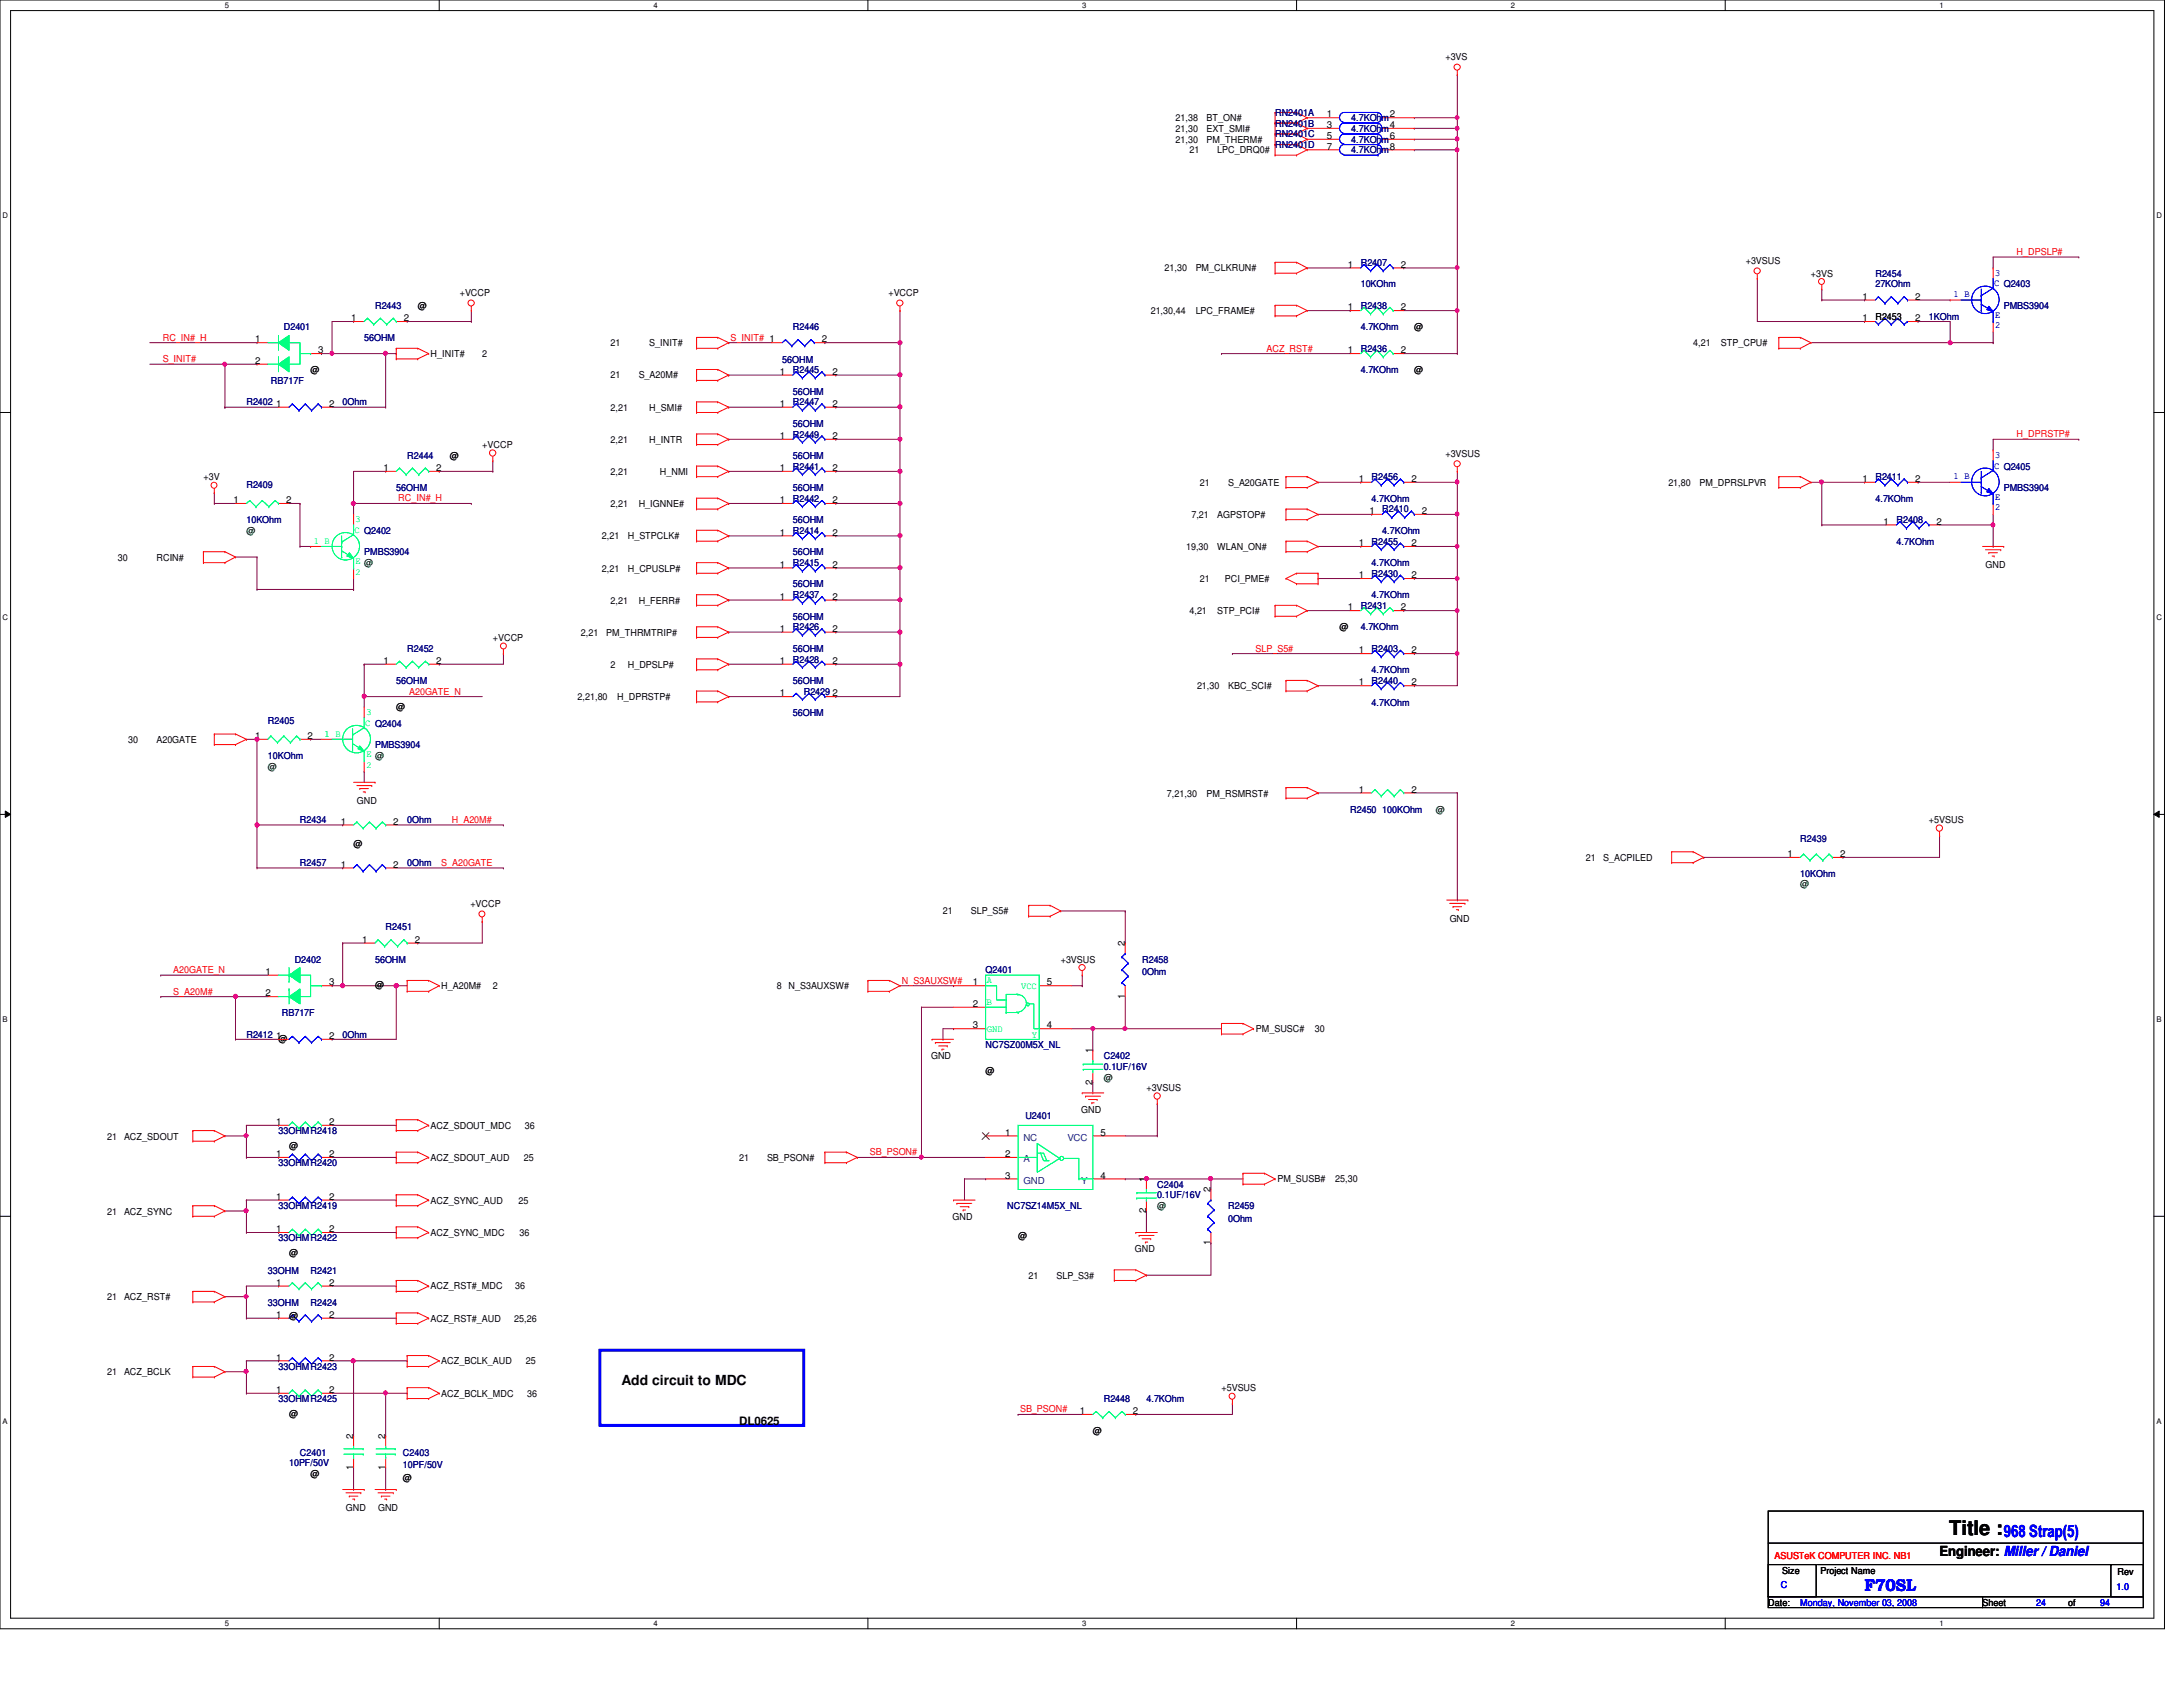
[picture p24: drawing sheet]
<svg xmlns="http://www.w3.org/2000/svg" width="279mm" height="216mm" viewBox="0 0 279 216" stroke-linecap="round" stroke-linejoin="round" font-family="sans-serif">
<defs><g id="words">
<text font-size="2.6" x="249.5" y="196.5">Title :</text>
<g font-size="2.2" fill="#00f">
<text x="256.5" y="196.8">968 Strap(5)</text>
<text x="238.6" y="203.6">F70SL</text>
</g>
<g font-size="1.8">
<text x="79.5" y="177.2">Add circuit to MDC</text>
<text x="248.2" y="199.1">Engineer: Miller / Daniel</text>
</g>
<text font-size="1.5" x="94.6" y="182.4">DL0625</text>
<g font-size="1.2">
<text x="185" y="7.7">+3VS</text>
<text x="150.5" y="15.5">21,38</text>
<text x="150.5" y="16.9">21,30</text>
<text x="154.4" y="15.5">BT_ON#</text>
<text x="154.4" y="16.9">EXT_SMI#</text>
<text x="169.8" y="15">1</text>
<text x="169.8" y="16.4">3</text>
<text x="169.8" y="17.8">5</text>
<text x="177.9" y="15">2</text>
<text x="177.9" y="16.4">4</text>
<text x="177.9" y="17.8">6</text>
<text x="150.5" y="18.3">21,30</text>
<text x="152.2" y="19.6">21</text>
<text x="154.4" y="18.3">PM_THERM#</text>
<text x="155.8" y="19.6">LPC_DRQ0#</text>
<text x="169.8" y="19.1">7</text>
<text x="177.9" y="19.1">8</text>
<text x="149.1" y="34.7">21,30</text>
<text x="153" y="34.7">PM_CLKRUN#</text>
<text x="172.5" y="34.2">1</text>
<text x="179.3" y="34.2">2</text>
<text x="223.4" y="33.8">+3VSUS</text>
<text x="231.8" y="35.4">+3VS</text>
<text x="45" y="41.1">1</text>
<text x="51.7" y="41.1">2</text>
<text x="53.5" y="39.5">@</text>
<text x="58.8" y="37.9">+VCCP</text>
<text x="113.7" y="37.9">+VCCP</text>
<text x="147.3" y="40.2">21,30,44</text>
<text x="153" y="40.2">LPC_FRAME#</text>
<text x="172.5" y="39.7">1</text>
<text x="179.3" y="39.7">2</text>
<text x="238.4" y="38.4">1</text>
<text x="238.4" y="41.1">1</text>
<text x="240" y="40.9">R2453</text>
<text x="245.1" y="38.4">2</text>
<text x="245.1" y="41.1">2</text>
<text x="32.6" y="43.8">1</text>
<text x="32.6" y="46.6">2</text>
<text x="39.8" y="47.8">@</text>
<text x="40.7" y="45.2">3</text>
<text x="55.1" y="45.7">H_INIT#</text>
<text x="61.7" y="45.7">2</text>
<text x="78.1" y="44.3">21</text>
<text x="83.1" y="44.3">S_INIT#</text>
<text x="99.8" y="48">1</text>
<text x="105.2" y="43.8">2</text>
<text x="106.6" y="48">2</text>
<text x="172.5" y="45.2">1</text>
<text x="179.3" y="45.2">2</text>
<text x="181" y="42.3">@</text>
<text x="181" y="47.8">@</text>
<text x="216.7" y="44.3">4,21</text>
<text x="220.3" y="44.3">STP_CPU#</text>
<text x="35.3" y="52.1">1</text>
<text x="42.1" y="52.1">2</text>
<text x="78.1" y="48.4">21</text>
<text x="78.1" y="52.6">2,21</text>
<text x="81.7" y="48.4">S_A20M#</text>
<text x="83.1" y="52.6">H_SMI#</text>
<text x="99.8" y="52.1">1</text>
<text x="106.6" y="52.1">2</text>
<text x="57.6" y="58.7">@</text>
<text x="61.7" y="57.4">+VCCP</text>
<text x="78.1" y="56.7">2,21</text>
<text x="83.1" y="56.7">H_INTR</text>
<text x="99.8" y="56.2">1</text>
<text x="106.6" y="56.2">2</text>
<text x="185" y="58.5">+3VSUS</text>
<text x="26" y="61.5">+3V</text>
<text x="29.9" y="64.4">1</text>
<text x="36.6" y="64.4">2</text>
<text x="49.1" y="60.3">1</text>
<text x="55.8" y="60.3">2</text>
<text x="78.1" y="60.8">2,21</text>
<text x="78.1" y="64.9">2,21</text>
<text x="81.7" y="64.9">H_IGNNE#</text>
<text x="84.5" y="60.8">H_NMI</text>
<text x="99.8" y="60.3">1</text>
<text x="99.8" y="64.4">1</text>
<text x="106.6" y="60.3">2</text>
<text x="106.6" y="64.4">2</text>
<text x="153.6" y="62.1">21</text>
<text x="157.2" y="62.1">S_A20GATE</text>
<text x="173.9" y="61.7">1</text>
<text x="175.3" y="65.8">1</text>
<text x="180.6" y="61.7">2</text>
<text x="182" y="65.8">2</text>
<text x="213.5" y="62.1">21,80</text>
<text x="217.5" y="62.1">PM_DPRSLPVR</text>
<text x="238.4" y="61.7">1</text>
<text x="245.1" y="61.7">2</text>
<text x="15.1" y="71.8">30</text>
<text x="20" y="71.8">RCIN#</text>
<text x="77" y="69">2,21</text>
<text x="80.3" y="69">H_STPCLK#</text>
<text x="99.8" y="68.5">1</text>
<text x="106.6" y="68.5">2</text>
<text x="151.8" y="70.4">19,30</text>
<text x="152.5" y="66.3">7,21</text>
<text x="155.8" y="70.4">WLAN_ON#</text>
<text x="155.8" y="66.3">AGPSTOP#</text>
<text x="173.9" y="69.9">1</text>
<text x="180.6" y="69.9">2</text>
<text x="241.1" y="67.1">1</text>
<text x="247.9" y="67.1">2</text>
<text x="77" y="73.2">2,21</text>
<text x="78.1" y="77.3">2,21</text>
<text x="80.3" y="73.2">H_CPUSLP#</text>
<text x="81.7" y="77.3">H_FERR#</text>
<text x="99.8" y="76.8">1</text>
<text x="99.8" y="72.6">1</text>
<text x="106.6" y="76.8">2</text>
<text x="106.6" y="72.6">2</text>
<text x="153.6" y="74.5">21</text>
<text x="156.8" y="74.5">PCI_PME#</text>
<text x="173.9" y="74">1</text>
<text x="180.6" y="74">2</text>
<text x="254.1" y="72.7">GND</text>
<text x="63.1" y="82">+VCCP</text>
<text x="74.3" y="81.4">2,21</text>
<text x="77.6" y="81.4">PM_THRMTRIP#</text>
<text x="99.8" y="80.9">1</text>
<text x="106.6" y="80.9">2</text>
<text x="152.2" y="78.6">4,21</text>
<text x="155.8" y="78.6">STP_PCI#</text>
<text x="171.4" y="80.7">@</text>
<text x="172.5" y="78.1">1</text>
<text x="173.9" y="83.6">1</text>
<text x="179.3" y="78.1">2</text>
<text x="180.6" y="83.6">2</text>
<text x="49.1" y="85">1</text>
<text x="55.8" y="85">2</text>
<text x="73.9" y="89.6">2,21,80</text>
<text x="78.1" y="85.5">2</text>
<text x="79" y="89.6">H_DPRSTP#</text>
<text x="80.3" y="85.5">H_DPSLP#</text>
<text x="99.8" y="85">1</text>
<text x="99.8" y="89.1">1</text>
<text x="106.6" y="85">2</text>
<text x="106.6" y="89.1">2</text>
<text x="153.2" y="88.2">21,30</text>
<text x="157.2" y="88.2">KBC_SCI#</text>
<text x="173.9" y="87.7">1</text>
<text x="180.6" y="87.7">2</text>
<text x="16.4" y="95.1">30</text>
<text x="20" y="95.1">A20GATE</text>
<text x="32.6" y="94.6">1</text>
<text x="39.4" y="94.6">2</text>
<text x="50.7" y="90.8">@</text>
<text x="149.4" y="101.9">7,21,30</text>
<text x="154.4" y="101.9">PM_RSMRST#</text>
<text x="173.9" y="101.4">1</text>
<text x="180.6" y="101.4">2</text>
<text x="43.6" y="105.5">1</text>
<text x="45.7" y="102.9">GND</text>
<text x="50.3" y="105.5">2</text>
<text x="246.9" y="105.4">+5VSUS</text>
<text x="43.6" y="111">1</text>
<text x="45.3" y="108.4">@</text>
<text x="50.3" y="111">2</text>
<text x="203" y="110.2">21</text>
<text x="205.2" y="110.2">S_ACPILED</text>
<text x="228.8" y="109.7">1</text>
<text x="235.5" y="109.7">2</text>
<text x="60.2" y="116.1">+VCCP</text>
<text x="120.7" y="117">21</text>
<text x="124.2" y="117">SLP_S5#</text>
<text x="185.5" y="118">GND</text>
<text x="34" y="124.8">1</text>
<text x="46.4" y="120.6">1</text>
<text x="53.1" y="120.6">2</text>
<text x="135.8" y="123.2">+3VSUS</text>
<text x="144" y="121.1" transform="rotate(-90 144 121.1)">2</text>
<text x="34" y="127.5">2</text>
<text x="42.1" y="126.1">3</text>
<text x="48" y="126.5">@</text>
<text x="56.5" y="126.6">H_A20M#</text>
<text x="63.1" y="126.6">2</text>
<text x="99.4" y="126.6">8 N_S3AUXSW#</text>
<text x="124.5" y="126.1">1</text>
<text x="124.5" y="128.9">2</text>
<text x="124.5" y="131.6">3</text>
<text x="134" y="131.6">4</text>
<text x="134" y="126.1">5</text>
<text x="144" y="127.8" transform="rotate(-90 144 127.8)">1</text>
<text x="35.3" y="133">1</text>
<text x="35.6" y="133.3">@</text>
<text x="42.1" y="133">2</text>
<text x="119.2" y="135.6">GND</text>
<text x="126.2" y="137.5">@</text>
<text x="139.8" y="134.8" transform="rotate(-90 139.8 134.8)">1</text>
<text x="160.7" y="132.1">PM_SUSC#</text>
<text x="168.3" y="132.1">30</text>
<text x="35.3" y="144">1</text>
<text x="42.1" y="144">2</text>
<text x="138.4" y="142.4">GND</text>
<text x="139.8" y="138.8" transform="rotate(-90 139.8 138.8)">2</text>
<text x="146.7" y="139.7">+3VSUS</text>
<text x="13.7" y="145.8">21</text>
<text x="15.9" y="145.8">ACZ_SDOUT</text>
<text x="35.3" y="148.1">1</text>
<text x="37" y="147.1">@</text>
<text x="42.1" y="148.1">2</text>
<text x="55.1" y="148.6">ACZ_SDOUT_AUD</text>
<text x="55.1" y="144.4">ACZ_SDOUT_MDC</text>
<text x="67.1" y="148.6">25</text>
<text x="67.2" y="144.4">36</text>
<text x="94.6" y="148.6">21</text>
<text x="98.2" y="148.6">SB_PSON#</text>
<text x="128.7" y="145.3">1</text>
<text x="128.7" y="148.1">2</text>
<text x="140.8" y="145.3">5</text>
<text x="13.7" y="155.4">21</text>
<text x="15.9" y="155.4">ACZ_SYNC</text>
<text x="35.3" y="153.5">1</text>
<text x="42.1" y="153.5">2</text>
<text x="55.1" y="154.1">ACZ_SYNC_AUD</text>
<text x="66.4" y="154.1">25</text>
<text x="128.7" y="150.8">3</text>
<text x="140.8" y="150.8">4</text>
<text x="146.7" y="155.2" transform="rotate(-90 146.7 155.2)">2</text>
<text x="146.7" y="151.3" transform="rotate(-90 146.7 151.3)">1</text>
<text x="154.9" y="152.6" transform="rotate(-90 154.9 152.6)">2</text>
<text x="163.5" y="151.3">PM_SUSB#</text>
<text x="170.9" y="151.3">25,30</text>
<text x="35.3" y="157.7">1</text>
<text x="37" y="160.8">@</text>
<text x="42.1" y="157.7">2</text>
<text x="55.1" y="158.2">ACZ_SYNC_MDC</text>
<text x="66.5" y="158.2">36</text>
<text x="121.9" y="156.1">GND</text>
<text x="130.3" y="158.6">@</text>
<text x="145.2" y="160.2">GND</text>
<text x="154.9" y="159.4" transform="rotate(-90 154.9 159.4)">1</text>
<text x="13.7" y="166.4">21</text>
<text x="15.9" y="166.4">ACZ_RST#</text>
<text x="35.3" y="164.5">1</text>
<text x="42.1" y="164.5">2</text>
<text x="55.1" y="165">ACZ_RST#_MDC</text>
<text x="66" y="165">36</text>
<text x="131.7" y="163.7">21</text>
<text x="135.2" y="163.7">SLP_S3#</text>
<text x="35.3" y="168.7">1</text>
<text x="37" y="168.7">@</text>
<text x="42.1" y="168.7">2</text>
<text x="55.1" y="169.2">ACZ_RST#_AUD</text>
<text x="65.8" y="169.2">25,26</text>
<text x="13.7" y="176">21</text>
<text x="15.9" y="176">ACZ_BCLK</text>
<text x="35.3" y="174.1">1</text>
<text x="35.3" y="178.3">1</text>
<text x="42.1" y="174.1">2</text>
<text x="42.1" y="178.3">2</text>
<text x="56.5" y="174.6">ACZ_BCLK_AUD</text>
<text x="56.5" y="178.7">ACZ_BCLK_MDC</text>
<text x="67.3" y="174.6">25</text>
<text x="67.5" y="178.7">36</text>
<text x="156.3" y="178.1">+5VSUS</text>
<text x="37" y="181.4">@</text>
<text x="45.2" y="184.2" transform="rotate(-90 45.2 184.2)">2</text>
<text x="49.3" y="184.2" transform="rotate(-90 49.3 184.2)">2</text>
<text x="138.2" y="181">1</text>
<text x="139.9" y="183.6">@</text>
<text x="145" y="181">2</text>
<text x="39.8" y="189">@</text>
<text x="45.2" y="188.2" transform="rotate(-90 45.2 188.2)">1</text>
<text x="49.3" y="188.2" transform="rotate(-90 49.3 188.2)">1</text>
<text x="51.6" y="189.6">@</text>
<text x="44.3" y="193.4">GND</text>
<text x="48.4" y="193.4">GND</text>
<text x="228.1" y="201.4">Size</text>
<text x="233" y="201.4">Project Name</text>
<text x="271" y="201.5">Rev</text>
<text x="226.3" y="205.5">Date:</text>
<text x="253.7" y="205.5">Sheet</text>
<text x="264.7" y="205.5">of</text>
</g>
<g font-size="1.2" fill="#000080">
<text x="163.2" y="14.9">RN2401A</text>
<text x="163.2" y="16.2">RN2401B</text>
<text x="163.2" y="17.6">RN2401C</text>
<text x="172.9" y="15.5">4.7KOhm</text>
<text x="172.9" y="16.9">4.7KOhm</text>
<text x="163.2" y="19">RN2401D</text>
<text x="172.9" y="19.6">4.7KOhm</text>
<text x="172.9" y="18.3">4.7KOhm</text>
<text x="174.2" y="34">R2407</text>
<text x="240" y="35.4">R2454</text>
<text x="48" y="39.5">R2443</text>
<text x="174.2" y="39.5">R2438</text>
<text x="174.2" y="36.8">10KOhm</text>
<text x="240" y="36.8">27KOhm</text>
<text x="246.9" y="40.9">1KOhm</text>
<text x="256.5" y="39.5">PMBS3904</text>
<text x="36.3" y="42.3">D2401</text>
<text x="46.6" y="43.6">56OHM</text>
<text x="100.1" y="46.4">56OHM</text>
<text x="101.5" y="42.3">R2446</text>
<text x="101.5" y="47.8">R2445</text>
<text x="174.2" y="42.3">4.7KOhm</text>
<text x="174.2" y="45">R2436</text>
<text x="174.2" y="47.8">4.7KOhm</text>
<text x="31.5" y="51.9">R2402</text>
<text x="34.7" y="49.1">RB717F</text>
<text x="43.9" y="51.9">0Ohm</text>
<text x="101.5" y="51.9">R2447</text>
<text x="101.5" y="50.5">56OHM</text>
<text x="52.1" y="58.7">R2444</text>
<text x="101.5" y="54.6">56OHM</text>
<text x="101.5" y="56">R2449</text>
<text x="101.5" y="58.7">56OHM</text>
<text x="31.5" y="62.4">R2409</text>
<text x="50.7" y="62.9">56OHM</text>
<text x="101.5" y="60.1">R2441</text>
<text x="101.5" y="62.9">56OHM</text>
<text x="101.5" y="64.2">R2442</text>
<text x="175.6" y="61.5">R2456</text>
<text x="175.6" y="64.2">4.7KOhm</text>
<text x="176.9" y="65.6">R2410</text>
<text x="240" y="61.5">R2411</text>
<text x="240" y="64.2">4.7KOhm</text>
<text x="256.5" y="62.9">PMBS3904</text>
<text x="31.5" y="67">10KOhm</text>
<text x="46.6" y="71.1">PMBS3904</text>
<text x="101.5" y="67">56OHM</text>
<text x="101.5" y="68.3">R2414</text>
<text x="101.5" y="71.1">56OHM</text>
<text x="175.6" y="69.7">R2455</text>
<text x="176.9" y="68.3">4.7KOhm</text>
<text x="242.7" y="67">R2408</text>
<text x="242.7" y="69.7">4.7KOhm</text>
<text x="101.5" y="76.6">R2437</text>
<text x="101.5" y="72.4">R2415</text>
<text x="101.5" y="75.2">56OHM</text>
<text x="174.2" y="77.9">R2431</text>
<text x="175.6" y="72.4">4.7KOhm</text>
<text x="175.6" y="73.8">R2430</text>
<text x="175.6" y="76.6">4.7KOhm</text>
<text x="52.1" y="83.4">R2452</text>
<text x="101.5" y="79.3">56OHM</text>
<text x="101.5" y="80.7">R2426</text>
<text x="101.5" y="83.4">56OHM</text>
<text x="174.2" y="80.7">4.7KOhm</text>
<text x="175.6" y="83.4">R2403</text>
<text x="50.7" y="87.5">56OHM</text>
<text x="101.5" y="84.8">R2428</text>
<text x="101.5" y="87.5">56OHM</text>
<text x="102.9" y="88.9">R2429</text>
<text x="175.6" y="86.1">4.7KOhm</text>
<text x="175.6" y="87.5">R2440</text>
<text x="34.3" y="92.6">R2405</text>
<text x="48" y="95.8">PMBS3904</text>
<text x="101.5" y="91.7">56OHM</text>
<text x="175.6" y="90.3">4.7KOhm</text>
<text x="34.3" y="97.2">10KOhm</text>
<text x="38.4" y="105.4">R2434</text>
<text x="52.1" y="105.4">0Ohm</text>
<text x="172.8" y="104">R2450 100KOhm</text>
<text x="230.4" y="107.7">R2439</text>
<text x="38.4" y="110.9">R2457</text>
<text x="52.1" y="110.9">0Ohm</text>
<text x="230.4" y="112.2">10KOhm</text>
<text x="49.4" y="119.1">R2451</text>
<text x="37.7" y="123.2">D2402</text>
<text x="48" y="123.2">56OHM</text>
<text x="126.2" y="124.6">Q2401</text>
<text x="146.2" y="123.2">R2458</text>
<text x="146.2" y="124.8">0Ohm</text>
<text x="36.1" y="130">RB717F</text>
<text x="31.5" y="132.8">R2412</text>
<text x="43.9" y="132.8">0Ohm</text>
<text x="126.2" y="134.2">NC7SZ00M5X_NL</text>
<text x="141.3" y="135.6">C2402</text>
<text x="141.3" y="136.9">0.1UF/16V</text>
<text x="131.2" y="143.2">U2401</text>
<text x="35.6" y="145.2">33OHMR2418</text>
<text x="35.6" y="149.3">33OHMR2420</text>
<text x="35.6" y="154.7">33OHMR2419</text>
<text x="128.9" y="154.7">NC7SZ14M5X_NL</text>
<text x="148.1" y="152">C2404</text>
<text x="148.1" y="153.4">0.1UF/16V</text>
<text x="157.2" y="154.7">R2459</text>
<text x="35.6" y="158.9">33OHMR2422</text>
<text x="157.2" y="156.4">0Ohm</text>
<text x="34.3" y="167.1">33OHM</text>
<text x="34.3" y="163">33OHM</text>
<text x="39.8" y="167.1">R2424</text>
<text x="39.8" y="163">R2421</text>
<text x="35.6" y="175.3">33OHMR2423</text>
<text x="35.6" y="179.5">33OHMR2425</text>
<text x="141.3" y="179.5">R2448</text>
<text x="146.7" y="179.5">4.7KOhm</text>
<text x="37" y="187.7">10PF/50V</text>
<text x="38.4" y="186.3">C2401</text>
<text x="51.6" y="186.3">C2403</text>
<text x="51.6" y="187.9">10PF/50V</text>
</g>
<g font-size="1.2" fill="#00f">
<text x="255.4" y="35.3">3</text>
<text x="250" y="38">1 B</text>
<text x="255.2" y="36.7">C Q2403</text>
<text x="255.4" y="40.6">E</text>
<text x="255.4" y="42">2</text>
<text x="255.2" y="60">C Q2405</text>
<text x="255.4" y="58.6">3</text>
<text x="250" y="61.3">1 B</text>
<text x="255.4" y="64">E</text>
<text x="255.4" y="65.3">2</text>
<text x="227.9" y="203.3">C</text>
<text x="270.9" y="203.5">1.0</text>
<text x="230.4" y="205.5">Monday, November 03, 2008</text>
<text x="260.6" y="205.5">24</text>
<text x="268.8" y="205.5">94</text>
</g>
<g font-size="1.2" fill="#f00">
<text x="258.1" y="32.6">H_DPSLP#</text>
<text x="20.8" y="43.6">RC_IN#_H</text>
<text x="20.8" y="46.4">S_INIT#</text>
<text x="93.5" y="43.6">S_INIT# 1</text>
<text x="162.1" y="45">ACZ_RST#</text>
<text x="258.1" y="56">H_DPRSTP#</text>
<text x="51" y="64.2">RC_IN#_H</text>
<text x="160.7" y="83.4">SLP_S5#</text>
<text x="52.4" y="88.9">A20GATE_N</text>
<text x="57.8" y="105.3">H_A20M#</text>
<text x="56.5" y="110.8">S_A20GATE</text>
<text x="22.2" y="124.5">A20GATE_N</text>
<text x="115.4" y="125.9">N_S3AUXSW#</text>
<text x="22.2" y="127.3">S_A20M#</text>
<text x="111.3" y="147.9">SB_PSON#</text>
<text x="130.6" y="180.8">SB_PSON#</text>
<text x="227.1" y="199.5">ASUSTeK COMPUTER INC. NB1</text>
</g>
<g font-size="1.2" fill="#008000">
<text x="31.5" y="68.3">@</text>
<text x="34.3" y="98.5">@</text>
<text x="183.8" y="104">@</text>
<text x="230.4" y="113.6">@</text>
<text x="141.3" y="138.3">@</text>
<text x="148.1" y="154.7">@</text>
</g>
<g font-size="1.2" fill="#00ff80">
<text x="40.2" y="69.6">1 B</text>
<text x="45.4" y="68.2">C Q2402</text>
<text x="45.5" y="66.8">3</text>
<text x="45.5" y="72.2">E @</text>
<text x="45.5" y="73.6">2</text>
<text x="41.5" y="94.3">1 B</text>
<text x="46.7" y="92.9">C Q2404</text>
<text x="46.9" y="91.5">3</text>
<text x="46.9" y="96.9">E @</text>
<text x="46.9" y="98.3">2</text>
<text x="126.3" y="125.8">A</text>
<text x="126.3" y="128.6">B</text>
<text x="130.7" y="126.6">VCC</text>
<text x="126.3" y="132.1">GND</text>
<text x="132.1" y="132.8">Y</text>
</g>
<g font-size="1.2" fill="#004080">
<text x="131" y="146">NC</text>
<text x="131" y="148.7">A</text>
<text x="136.6" y="146">VCC</text>
<text x="131" y="151.5">GND</text>
<text x="138.4" y="151.5">Y</text>
</g>
<g font-size="1">
<text x="28.8" y="1">5</text>
<text x="83.7" y="1">4</text>
<text x="138.5" y="1">3</text>
<text x="193.4" y="1">2</text>
<text x="248.2" y="1">1</text>
<text x=".3" y="27.9">D</text>
<text x="276" y="27.9">D</text>
<text x=".3" y="79.4">C</text>
<text x="276" y="79.4">C</text>
<text x=".3" y="130.8">B</text>
<text x="276" y="130.8">B</text>
<text x=".3" y="182.2">A</text>
<text x="276" y="182.2">A</text>
<text x="28.8" y="208.1">5</text>
<text x="83.7" y="208.1">4</text>
<text x="138.5" y="208.1">3</text>
<text x="193.4" y="208.1">2</text>
<text x="248.2" y="208.1">1</text>
</g>
</g></defs>
<path d="M0 0h277v208.4h-277zM1.4 1.4h274.3v205.7h-274.3z" fill="none" stroke="#000" stroke-width=".13"/>
<g fill="#fff">
<path d="M28.8 .1h.5v1.1h-.5z"/>
<path d="M28.8 207.2h.5v1.1h-.5z"/>
</g>
<path d="M56.2 0v1.4M56.2 207.1v1.3" fill="none" stroke="#000" stroke-width=".13"/>
<g fill="#fff">
<path d="M83.7 .1h.5v1.1h-.5z"/>
<path d="M83.7 207.2h.5v1.1h-.5z"/>
</g>
<path d="M111.1 0v1.4M111.1 207.1v1.3" fill="none" stroke="#000" stroke-width=".13"/>
<g fill="#fff">
<path d="M138.5 .1h.6v1.1h-.6z"/>
<path d="M138.5 207.2h.6v1.1h-.6z"/>
</g>
<path d="M165.9 0v1.4M165.9 207.1v1.3" fill="none" stroke="#000" stroke-width=".13"/>
<g fill="#fff">
<path d="M193.4 .1h.5v1.1h-.5z"/>
<path d="M193.4 207.2h.5v1.1h-.5z"/>
</g>
<path d="M220.8 0v1.4M220.8 207.1v1.3" fill="none" stroke="#000" stroke-width=".13"/>
<g fill="#fff">
<path d="M248.2 .1h.6v1.1h-.6z"/>
<path d="M248.2 207.2h.6v1.1h-.6z"/>
<path d="M.3 27.1h.8v1.1h-.8z"/>
<path d="M276 27.1h.7v1.1h-.7z"/>
<path d="M.3 78.5h.8v1.1h-.8z"/>
<path d="M276 78.5h.7v1.1h-.7z"/>
</g>
<path d="M0 52.8h1.4M275.7 52.8h1.3" fill="none" stroke="#000" stroke-width=".13"/>
<g fill="#fff">
<path d="M.3 129.9h.7v1.1h-.7z"/>
<path d="M276 129.9h.6v1.1h-.6z"/>
</g>
<path d="M0 104.2h1.4M.7 103.8l.7 .4-.7 .4zM275.7 104.2l.7-.4v.8zM275.7 104.2h1.3" fill="none" stroke="#000" stroke-width=".13"/>
<path d="M.7 103.8l.7 .4-.7 .4zM275.7 104.2l.7-.4v.8z" fill="#000"/>
<g fill="#fff">
<path d="M.3 181.4h.7v1.1h-.7z"/>
<path d="M276 181.4h.6v1.1h-.6z"/>
</g>
<path d="M0 155.7h1.4M275.7 155.7h1.3" fill="none" stroke="#000" stroke-width=".13"/>
<path d="M19.2 46.6h13.7M19.2 43.9h13.7M28.8 46.6h.1M32.9 46.6h.1M32.9 43.9h.1" fill="none" stroke="#800040" stroke-width=".13"/>
<path d="M28.6 46.4h.1l.3 .1-.1 .3-.2 .1-.1-.1z" fill-rule="evenodd" fill="#f0f"/>
<path d="M28.6 46.4h.1l.3 .1-.1 .3-.2 .1-.1-.1z" fill="none" stroke="#f0f" stroke-width=".13"/>
<path d="M42.5 45.3h.1M42.5 41.1v4.2" fill="none" stroke="#800040" stroke-width=".13"/>
<path d="M42.3 45h.2l.2 .1-.1 .3-.1 .1-.2-.1z" fill-rule="evenodd" fill="#f0f"/>
<path d="M42.3 45h.2l.2 .1-.1 .3-.1 .1-.2-.1z" fill="none" stroke="#f0f" stroke-width=".13"/>
<g fill="none" stroke="#800040" stroke-width=".13">
<path d="M60.3 39.8v1.3M28.8 52.1h.1M28.8 52.1h6.8M28.8 46.6v5.5M41.1 45.3h.1M41.1 45.3h1.4M42.5 41.1h2.8M42.5 52.1h6.9M45.3 41.1h.1M49.4 52.1h.1M49.4 45.3h.1M49.4 45.3v6.8"/>
<path d="M52.1 41.1h.1M52.1 41.1h8.2M60.3 41.1h.1"/>
</g>
<path d="M49.2 45h.1l.2 .1v.3l-.2 .1-.1-.1z" fill-rule="evenodd" fill="#f0f"/>
<path d="M49.2 45h.1l.2 .1v.3l-.2 .1-.1-.1z" fill="none" stroke="#f0f" stroke-width=".13"/>
<path d="M49.4 45.3h1.3M50.7 45.3h.1M45.3 64.4h.1M45.3 60.3v4.1" fill="none" stroke="#800040" stroke-width=".13"/>
<circle cx="45.2" cy="64.4" r=".26" fill="#f0f"/>
<circle cx="45.2" cy="64.4" r=".26" fill="none" stroke="#f0f" stroke-width=".13"/>
<g fill="none" stroke="#800040" stroke-width=".13">
<path d="M115.2 39.8h.1M115.2 39.8v4.1h-9.6M63.1 59v1.3M93.3 43.9h.1M93.3 43.9h5.4M105.6 43.9h.1M27.4 64.4h.1M27.4 63.1h.1M27.4 64.4h2.7M27.4 63.1v1.3M30.1 71.3h2.8M32.9 75.4h.1"/>
<path d="M32.9 71.3h.1M32.9 75.4h12.4M32.9 71.3v4.1M37 64.4h1.4M38.4 64.4h.1M38.4 69.9h.1M38.4 64.4v5.5M38.4 69.9h1.4M39.8 69.9h.1M45.3 65.8h.1M45.3 75.4h.1M45.3 60.3h4.1"/>
<path d="M45.3 74v1.4M49.4 60.3h.1M56.2 60.3h.1M56.2 60.3h6.9M60.3 64.4h.1M60.3 64.4h-15v1.4M63.1 60.3h.1"/>
</g>
<circle cx="115.2" cy="43.9" r=".26" fill="#f0f"/>
<circle cx="115.2" cy="43.9" r=".26" fill="none" stroke="#f0f" stroke-width=".13"/>
<path d="M46.6 89.2h.1M46.6 89.2h15.1" fill="none" stroke="#800040" stroke-width=".13"/>
<circle cx="46.6" cy="89.1" r=".26" fill="#f0f"/>
<circle cx="46.6" cy="89.1" r=".26" fill="none" stroke="#f0f" stroke-width=".13"/>
<g fill="none" stroke="#800040" stroke-width=".13">
<path d="M31.5 94.6h.1M31.5 94.6h1.4M39.8 94.6h.1M39.8 94.6h1.3M46.6 98.7h.1M46.6 89.2h.1M46.6 85h.1M46.6 89.2v1.3M46.6 98.7v1.4M46.6 85h2.8M56.2 85h.1M64.4 83.7h.1"/>
<path d="M64.4 83.7v1.3h-8.2M30.1 127.6h.1M30.1 127.6h4.2M43.9 120.7h.1M43.9 120.7h2.7M43.9 120.7v5.5"/>
</g>
<circle cx="43.9" cy="126.2" r=".26" fill="#f0f"/>
<circle cx="43.9" cy="126.2" r=".26" fill="none" stroke="#f0f" stroke-width=".13"/>
<path d="M43.9 126.2h.1M43.9 126.2h6.8" fill="none" stroke="#800040" stroke-width=".13"/>
<circle cx="50.7" cy="126.2" r=".26" fill="#f0f"/>
<circle cx="50.7" cy="126.2" r=".26" fill="none" stroke="#f0f" stroke-width=".13"/>
<path d="M61.7 117.9h.1M61.7 117.9v2.8h-8.2M30.1 133h.1M30.1 127.6h.1M30.1 133h5.5M30.1 127.6v5.4M53.5 120.7h.1" fill="none" stroke="#800040" stroke-width=".13"/>
<circle cx="30.1" cy="127.5" r=".26" fill="#f0f"/>
<circle cx="30.1" cy="127.5" r=".26" fill="none" stroke="#f0f" stroke-width=".13"/>
<path d="M42.5 133h.1M50.7 126.2h.1M50.7 126.2v6.8h-8.2" fill="none" stroke="#800040" stroke-width=".13"/>
<circle cx="50.7" cy="126.2" r=".26" fill="#f0f"/>
<circle cx="50.7" cy="126.2" r=".26" fill="none" stroke="#f0f" stroke-width=".13"/>
<g fill="none" stroke="#800040" stroke-width=".13">
<path d="M93.3 48h.1M93.3 48h6.8M107 48h.1M115.2 43.9h.1M115.2 43.9v4.1h-8.2M46.6 85h.1M46.6 85v4.2M20.6 124.8h.1M20.6 127.6h.1M20.6 124.8h13.7M20.6 127.6h9.5M42.5 126.2h.1"/>
<path d="M42.5 126.2h1.4M50.7 126.2h.1M50.7 126.2h1.4"/>
</g>
<circle cx="115.2" cy="48" r=".26" fill="#f0f"/>
<circle cx="115.2" cy="48" r=".26" fill="none" stroke="#f0f" stroke-width=".13"/>
<g fill="none" stroke="#800040" stroke-width=".13">
<path d="M107 52.1h.1M107 56.2h.1M107 56.2h8.2M115.2 48h.1M115.2 48v4.1h-8.2M107 60.3h.1M107 64.4h.1M107 68.6h.1M107 72.7h.1M107 76.8h.1M107 60.3h8.2M107 64.4h8.2"/>
<path d="M107 68.6h8.2M107 72.7h8.2M107 76.8h8.2M115.2 76.8h.1M115.2 76.8v4.1h-8.2M107 80.9h.1"/>
</g>
<circle cx="115.2" cy="80.9" r=".26" fill="#f0f"/>
<circle cx="115.2" cy="80.9" r=".26" fill="none" stroke="#f0f" stroke-width=".13"/>
<circle cx="115.2" cy="76.8" r=".25" fill="#f0f"/>
<circle cx="115.2" cy="76.8" r=".25" fill="none" stroke="#f0f" stroke-width=".13"/>
<path d="M115.2 60.3h.1M115.2 60.3v4.1" fill="none" stroke="#800040" stroke-width=".13"/>
<circle cx="115.2" cy="60.3" r=".26" fill="#f0f"/>
<circle cx="115.2" cy="60.3" r=".26" fill="none" stroke="#f0f" stroke-width=".13"/>
<path d="M115.2 52.1h.1M115.2 52.1v4.1" fill="none" stroke="#800040" stroke-width=".13"/>
<circle cx="115.2" cy="52.1" r=".26" fill="#f0f"/>
<circle cx="115.2" cy="52.1" r=".26" fill="none" stroke="#f0f" stroke-width=".13"/>
<path d="M115.2 72.7h.1M115.2 72.7v4.1" fill="none" stroke="#800040" stroke-width=".13"/>
<circle cx="115.2" cy="72.6" r=".26" fill="#f0f"/>
<circle cx="115.2" cy="72.6" r=".26" fill="none" stroke="#f0f" stroke-width=".13"/>
<path d="M115.2 68.6h.1M115.2 68.6v4.1" fill="none" stroke="#800040" stroke-width=".13"/>
<circle cx="115.2" cy="68.5" r=".26" fill="#f0f"/>
<circle cx="115.2" cy="68.5" r=".26" fill="none" stroke="#f0f" stroke-width=".13"/>
<path d="M115.2 64.4h.1M115.2 64.4v4.2" fill="none" stroke="#800040" stroke-width=".13"/>
<circle cx="115.2" cy="64.4" r=".26" fill="#f0f"/>
<circle cx="115.2" cy="64.4" r=".26" fill="none" stroke="#f0f" stroke-width=".13"/>
<path d="M115.2 56.2h.1M115.2 56.2v4.1" fill="none" stroke="#800040" stroke-width=".13"/>
<circle cx="115.2" cy="56.2" r=".25" fill="#f0f"/>
<circle cx="115.2" cy="56.2" r=".25" fill="none" stroke="#f0f" stroke-width=".13"/>
<path d="M107 85h.1M107 89.2h.1M107 85h8.2M115.2 85h.1M115.2 85v4.2h-8.2" fill="none" stroke="#800040" stroke-width=".13"/>
<circle cx="115.2" cy="85" r=".26" fill="#f0f"/>
<circle cx="115.2" cy="85" r=".26" fill="none" stroke="#f0f" stroke-width=".13"/>
<g fill="none" stroke="#800040" stroke-width=".13">
<path d="M181 15.1h.1M186.5 9.6h.1M186.5 9.6v5.5h-5.5M168.7 74h.1M168.7 74h5.5M181 74h.1M181 74h5.5M115.2 80.9h.1M115.2 80.9v4.1M115.2 126.2h6.8M117.9 128.9h.1M117.9 128.9h4.1"/>
<path d="M120.7 133h.1M122 126.2h.1M122 131.7h.1M122 131.7h-1.3v1.3M137.2 126.2h1.3M137.2 131.7h2.7M138.5 126.2h.1M138.5 124.8v1.4M139.9 131.7h.1M117.9 148.1h.1M117.9 148.1h8.3M148.1 141.3h.1"/>
<path d="M148.1 141.3v4.1"/>
</g>
<circle cx="139.9" cy="131.6" r=".25" fill="#f0f"/>
<circle cx="139.9" cy="131.6" r=".25" fill="none" stroke="#f0f" stroke-width=".13"/>
<path d="M117.9 128.9h.1M117.9 128.9v19.2" fill="none" stroke="#800040" stroke-width=".13"/>
<path d="M117.7 147.9l.2-.1 .2 .1v.4h-.2h-.2z" fill-rule="evenodd" fill="#f0f"/>
<path d="M117.7 147.9l.2-.1 .2 .1v.4h-.2h-.2z" fill="none" stroke="#f0f" stroke-width=".13"/>
<g fill="none" stroke="#800040" stroke-width=".13">
<path d="M186.5 69.9h.1M186.5 69.9v4.1M218.1 109.7h.1M218.1 109.7h10.9M235.9 109.7h.1M248.2 107h.1M248.2 107v2.7h-12.3M139.9 134.4h.1M139.9 139.9h.1M139.9 138.5v1.4M144 131.7h.1M144 131.7h-4.1v2.7"/>
<path d="M146.7 155h.1M146.7 155v2.7M130.3 181h.1M130.3 181h8.2M145.4 181h.1M145.4 181h12.3"/>
</g>
<path d="M186.3 69.7h.4v.2v.2h-.2h-.2z" fill-rule="evenodd" fill="#f0f"/>
<path d="M186.3 69.7h.4v.2v.2h-.2h-.2z" fill="none" stroke="#f0f" stroke-width=".13"/>
<path d="M157.7 83.7h.1M157.7 83.7h16.5M181 83.7h.1M181 83.7h5.5M186.5 83.7h.1M186.5 83.7v4.1" fill="none" stroke="#800040" stroke-width=".13"/>
<path d="M186.3 83.5h.4v.1v.2l-.2 .1-.2-.1z" fill-rule="evenodd" fill="#f0f"/>
<path d="M186.3 83.5h.4v.1v.2l-.2 .1-.2-.1z" fill="none" stroke="#f0f" stroke-width=".13"/>
<path d="M186.5 34.3h.1M186.5 34.3v5.5M168.7 87.8h.1M168.7 87.8h5.5M181 87.8h.1M181 87.8h5.5" fill="none" stroke="#800040" stroke-width=".13"/>
<path d="M186.3 34.1l.2-.1 .2 .1v.3l-.2 .1-.2-.1z" fill-rule="evenodd" fill="#f0f"/>
<path d="M186.3 34.1l.2-.1 .2 .1v.3l-.2 .1-.2-.1z" fill="none" stroke="#f0f" stroke-width=".13"/>
<path d="M245.5 38.4h4.1M249.6 38.4h.1M231.8 43.9h17.8M249.6 43.9h.1M255.1 43.9h.1M255.1 42.5v1.4" fill="none" stroke="#800040" stroke-width=".13"/>
<circle cx="249.6" cy="43.9" r=".26" fill="#f0f"/>
<circle cx="249.6" cy="43.9" r=".26" fill="none" stroke="#f0f" stroke-width=".13"/>
<g fill="none" stroke="#800040" stroke-width=".13">
<path d="M233.2 38.4h.1M233.2 37v1.4M233.2 38.4h5.4M238.6 38.4h.1M255.1 34.3h.1M266.1 32.9h.1M266.1 32.9h-11v1.4M224.9 41.1h13.7M238.6 41.1h.1M249.6 43.9h.1M249.6 41.1v2.8M231.8 61.7h1.4"/>
<path d="M233.2 61.7h.1M233.2 67.2h.1M233.2 61.7v5.5M233.2 67.2h8.2M245.5 61.7h.1M245.5 61.7h4.1M248.2 67.2h6.9M255.1 67.2h.1M255.1 69.9h.1M255.1 67.2v2.7"/>
</g>
<circle cx="233.1" cy="61.7" r=".26" fill="#f0f"/>
<circle cx="233.1" cy="61.7" r=".26" fill="none" stroke="#f0f" stroke-width=".13"/>
<path d="M233.2 61.7h5.4M238.6 61.7h.1M255.1 67.2h.1M255.1 65.8v1.4" fill="none" stroke="#800040" stroke-width=".13"/>
<path d="M254.9 67l.2-.1 .2 .1-.1 .4h-.1h-.2z" fill-rule="evenodd" fill="#f0f"/>
<path d="M254.9 67l.2-.1 .2 .1-.1 .4h-.1h-.2z" fill="none" stroke="#f0f" stroke-width=".13"/>
<path d="M249.6 43.9h5.5M255.1 57.6h.1M255.1 43.9h.1M266.1 56.2h.1M266.1 56.2h-11v1.4M186.5 78.1h.1M186.5 78.1v5.6" fill="none" stroke="#800040" stroke-width=".13"/>
<path d="M186.3 78l.2-.1 .2 .1v.3l-.2 .1-.2-.1z" fill-rule="evenodd" fill="#f0f"/>
<path d="M186.3 78l.2-.1 .2 .1v.3l-.2 .1-.2-.1z" fill="none" stroke="#f0f" stroke-width=".13"/>
<g fill="none" stroke="#800040" stroke-width=".13">
<path d="M93.3 52.1h.1M93.3 56.2h.1M93.3 52.1h6.8M93.3 56.2h6.8M93.3 60.3h.1M93.3 64.4h.1M93.3 68.6h.1M93.3 72.7h.1M93.3 76.8h.1M93.3 60.3h6.8M93.3 64.4h6.8M93.3 68.6h6.8"/>
<path d="M93.3 72.7h6.8M93.3 76.8h6.8M168.7 69.9h5.5M174.2 69.9h.1M181 69.9h5.5M186.5 69.9h.1M186.5 65.8h.1M186.5 65.8v4.1M93.3 80.9h.1M93.3 85h.1M93.3 89.2h.1M93.3 80.9h6.8"/>
<path d="M93.3 85h6.8M93.3 89.2h6.8M168.7 101.5h.1M168.7 101.5h5.5M181 101.5h5.5M186.5 101.5h.1"/>
</g>
<path d="M186.3 65.6l.2-.1 .2 .1v.4h-.2h-.2z" fill-rule="evenodd" fill="#f0f"/>
<path d="M186.3 65.6l.2-.1 .2 .1v.4h-.2h-.2z" fill="none" stroke="#f0f" stroke-width=".13"/>
<path d="M167.3 39.8h5.5M172.8 39.8h.1M179.7 39.8h6.8M186.5 39.8h.1M186.5 39.8v5.5M179.7 45.3h6.8M186.5 45.3h.1M186.5 115.2h.1M186.5 101.5v13.7" fill="none" stroke="#800040" stroke-width=".13"/>
<path d="M186.3 39.6l.2-.1 .2 .1v.3l-.2 .1-.2-.1z" fill-rule="evenodd" fill="#f0f"/>
<path d="M186.3 39.6l.2-.1 .2 .1v.3l-.2 .1-.2-.1z" fill="none" stroke="#f0f" stroke-width=".13"/>
<path d="M168.7 65.8h6.9M175.6 65.8h.1M182.4 65.8h4.1M186.5 65.8h.1M186.5 61.7h.1M186.5 61.7v4.1" fill="none" stroke="#800040" stroke-width=".13"/>
<path d="M186.3 61.5l.2-.1 .2 .1v.4h-.2h-.2z" fill-rule="evenodd" fill="#f0f"/>
<path d="M186.3 61.5l.2-.1 .2 .1v.4h-.2h-.2z" fill="none" stroke="#f0f" stroke-width=".13"/>
<path d="M224.9 35.6h.1M224.9 35.6v5.5M156.3 45.3h.1M156.3 45.3h16.5M32.9 94.6v11M32.9 105.6h.1M157.7 179.7h.1M157.7 179.7v1.3" fill="none" stroke="#800040" stroke-width=".13"/>
<circle cx="32.9" cy="94.6" r=".26" fill="#f0f"/>
<circle cx="32.9" cy="94.6" r=".26" fill="none" stroke="#f0f" stroke-width=".13"/>
<circle cx="32.9" cy="105.6" r=".26" fill="#f0f"/>
<circle cx="32.9" cy="105.6" r=".26" fill="none" stroke="#f0f" stroke-width=".13"/>
<g fill="none" stroke="#800040" stroke-width=".13">
<path d="M245.5 41.1h.1M245.5 41.1h4.1M168.7 61.7h5.5M174.2 61.7h.1M181 61.7h5.5M186.5 61.7h.1M186.5 60.3h.1M186.5 60.3v1.4M32.9 111.1h.1M32.9 111.1h11M43.9 105.6h.1M43.9 111.1h.1"/>
<path d="M43.9 105.6h-11v5.5M50.7 105.6h13.7M50.7 111.1h13.7M64.4 105.6h.1M64.4 111.1h.1M135.8 116.6h8.2M144 116.6h.1M144 116.6v4.1M144 120.7h.1M144 131.7h.1M144 127.6v4.1"/>
</g>
<circle cx="144" cy="131.6" r=".25" fill="#f0f"/>
<circle cx="144" cy="131.6" r=".25" fill="none" stroke="#f0f" stroke-width=".13"/>
<path d="M144 131.7h12.3M156.3 131.7h.1M155 159.1h.1M155 150.9h.1M155 159.1v4.1h-8.3M155 150.9v1.3M146.7 163.2h.1" fill="none" stroke="#800040" stroke-width=".13"/>
<circle cx="154.9" cy="150.8" r=".26" fill="#f0f"/>
<circle cx="154.9" cy="150.8" r=".26" fill="none" stroke="#f0f" stroke-width=".13"/>
<path d="M146.7 150.9h.1M146.7 150.9h12.4M155 150.9h.1" fill="none" stroke="#800040" stroke-width=".13"/>
<circle cx="154.9" cy="150.8" r=".26" fill="#f0f"/>
<circle cx="154.9" cy="150.8" r=".26" fill="none" stroke="#f0f" stroke-width=".13"/>
<circle cx="146.7" cy="150.8" r=".26" fill="#f0f"/>
<circle cx="146.7" cy="150.8" r=".26" fill="none" stroke="#f0f" stroke-width=".13"/>
<g fill="none" stroke="#800040" stroke-width=".13">
<path d="M42.5 45.3h6.9M49.4 45.3h.1M167.3 78.1h.1M167.3 78.1h5.5M179.7 78.1h.1M186.5 74h.1M186.5 74v4.1h-6.8M109.7 148.1h.1M109.7 148.1h8.2M123.4 150.9h.1M123.4 150.9v2.7M123.4 150.9h2.8"/>
<path d="M126.2 150.9h.1M144 150.9h.1M144 150.9h2.7M144 145.4h4.1M148.1 145.4h.1"/>
</g>
<path d="M186.3 73.9l.2-.1 .2 .1v.3l-.2 .1-.2-.1z" fill-rule="evenodd" fill="#f0f"/>
<path d="M186.3 73.9l.2-.1 .2 .1v.3l-.2 .1-.2-.1z" fill="none" stroke="#f0f" stroke-width=".13"/>
<path d="M28.8 155h2.7M31.5 155h.1M42.5 164.6h8.2M50.7 164.6h.1M45.3 190.6h.1M45.3 187.9v2.7" fill="none" stroke="#800040" stroke-width=".13"/>
<circle cx="31.5" cy="154.9" r=".26" fill="#f0f"/>
<circle cx="31.5" cy="154.9" r=".26" fill="none" stroke="#f0f" stroke-width=".13"/>
<path d="M31.5 153.6h.1M31.5 153.6v1.4M28.8 175.6h2.7M31.5 175.6h.1M31.5 168.7h4.1M35.6 168.7h.1M42.5 168.7h8.2M50.7 168.7h.1M49.4 190.6h.1M49.4 187.9v2.7" fill="none" stroke="#800040" stroke-width=".13"/>
<circle cx="31.5" cy="175.5" r=".26" fill="#f0f"/>
<circle cx="31.5" cy="175.5" r=".26" fill="none" stroke="#f0f" stroke-width=".13"/>
<path d="M31.5 153.6h.1M31.5 153.6h4.1M31.5 174.2h.1M31.5 174.2v1.4M42.5 174.2h2.8M45.3 174.2h.1" fill="none" stroke="#800040" stroke-width=".13"/>
<circle cx="45.2" cy="174.2" r=".26" fill="#f0f"/>
<circle cx="45.2" cy="174.2" r=".26" fill="none" stroke="#f0f" stroke-width=".13"/>
<path d="M31.5 174.2h4.1M35.6 174.2h.1M42.5 178.3h6.9M49.4 178.3h.1" fill="none" stroke="#800040" stroke-width=".13"/>
<path d="M49.2 178.1l.1-.1 .2 .1v.3l-.2 .1-.1-.1z" fill-rule="evenodd" fill="#f0f"/>
<path d="M49.2 178.1l.1-.1 .2 .1v.3l-.2 .1-.1-.1z" fill="none" stroke="#f0f" stroke-width=".13"/>
<path d="M28.8 145.4h2.7M31.5 157.7h.1M31.5 145.4h.1M31.5 155v2.7M31.5 178.3h.1M31.5 175.6v2.7M31.5 178.3h4.1M35.6 178.3h.1" fill="none" stroke="#800040" stroke-width=".13"/>
<circle cx="31.5" cy="145.3" r=".25" fill="#f0f"/>
<circle cx="31.5" cy="145.3" r=".25" fill="none" stroke="#f0f" stroke-width=".13"/>
<path d="M31.5 144h.1M31.5 157.7h4.1M31.5 144v1.4M35.6 157.7h.1M42.5 144h8.2M50.7 144h.1M28.8 165.9h2.7M31.5 165.9h.1" fill="none" stroke="#800040" stroke-width=".13"/>
<circle cx="31.5" cy="165.9" r=".25" fill="#f0f"/>
<circle cx="31.5" cy="165.9" r=".25" fill="none" stroke="#f0f" stroke-width=".13"/>
<g fill="none" stroke="#800040" stroke-width=".13">
<path d="M186.5 19.2h.1M186.5 19.2v15.1h-6.8M167.3 34.3h.1M167.3 34.3h5.5M179.7 34.3h.1M31.5 148.1h.1M31.5 148.1h4.1M31.5 144h4.1M31.5 145.4v2.7M35.6 144h.1M35.6 148.1h.1M42.5 148.1h8.2"/>
<path d="M42.5 153.6h8.2M42.5 157.7h8.2M50.7 148.1h.1M50.7 153.6h.1M50.7 157.7h.1M31.5 164.6h.1M31.5 168.7h.1M31.5 164.6v4.1M31.5 164.6h4.1M35.6 164.6h.1M52.1 174.2h.1M52.1 178.3h.1"/>
<path d="M52.1 174.2h-6.8v9.6M52.1 178.3h-2.7v5.5M45.3 183.8h.1M49.4 183.8h.1"/>
</g>
<path d="M186.3 19l.2-.1 .2 .1v.4h-.2h-.2z" fill-rule="evenodd" fill="#f0f"/>
<path d="M186.3 19l.2-.1 .2 .1v.4h-.2h-.2z" fill="none" stroke="#f0f" stroke-width=".13"/>
<path d="M181 16.4h.1M181 16.4h5.5" fill="none" stroke="#800040" stroke-width=".13"/>
<path d="M186.3 16.2h.2l.2 .1v.3l-.2 .1-.2-.1z" fill-rule="evenodd" fill="#f0f"/>
<path d="M186.3 16.2h.2l.2 .1v.3l-.2 .1-.2-.1z" fill="none" stroke="#f0f" stroke-width=".13"/>
<path d="M186.5 15.1h.1M186.5 15.1v1.3" fill="none" stroke="#800040" stroke-width=".13"/>
<path d="M186.3 14.9h.4v.1v.2l-.2 .1-.2-.1z" fill-rule="evenodd" fill="#f0f"/>
<path d="M186.3 14.9h.4v.1v.2l-.2 .1-.2-.1z" fill="none" stroke="#f0f" stroke-width=".13"/>
<path d="M181 17.8h.1M181 19.2h.1M181 17.8h5.5M186.5 16.4h.1M186.5 17.8h.1M186.5 16.4v2.8h-5.5" fill="none" stroke="#800040" stroke-width=".13"/>
<path d="M186.3 17.6l.2-.1 .2 .1v.4h-.2h-.2z" fill-rule="evenodd" fill="#f0f"/>
<path d="M186.3 17.6l.2-.1 .2 .1v.4h-.2h-.2z" fill="none" stroke="#f0f" stroke-width=".13"/>
<g fill="none" stroke="#f00" stroke-width=".13">
<path d="M163.2 15.7h.1M163.2 14.4h.1M163.2 17.1h.1M163.2 18.5h.1M163.2 19.9h.1M163.2 14.4h2.7M163.2 15.7h2.7M163.2 14.4v5.5M163.2 17.1h2.7M163.2 18.5h2.7M163.2 19.9h2.7M165.9 14.4h.1"/>
<path d="M165.9 15.7h.1M165.9 17.1h.1M165.9 18.5h.1M165.9 19.9h.1M165.9 14.4l1.4 .7M165.9 15.7l1.4 .7M165.9 17.1l1.4 .7M165.9 18.5l1.4 .7M167.3 15.1h.1M167.3 16.4h.1M167.3 17.8h.1M167.3 19.2h.1"/>
<path d="M167.3 15.1l-1.4 .6M167.3 16.4l-1.4 .7M167.3 17.8l-1.4 .7M167.3 19.2l-1.4 .7M186.5 9.6h.1M186.5 9v.6M60.3 39.8h.1M60.3 39.2v.6M115.2 39.8h.1M115.2 39.2v.6M163.2 39.1h.1M163.2 35h.1"/>
<path d="M163.2 33.6h.1M163.2 33.6v1.4M163.2 39.1v1.3M163.2 39.1h2.7M163.2 33.6h2.7M163.2 35h2.7M165.9 39.1h.1M165.9 33.6h.1M165.9 35h.1M165.9 39.1l1.4 .7M165.9 33.6l1.4 .7M167.3 39.8h.1"/>
<path d="M167.3 34.3h.1M167.3 39.8l-1.4 .6M167.3 34.3l-1.4 .7M224.9 35.6h.1M224.9 35.1v.5M233.2 37h.1M233.2 36.4v.6M50.7 45.9h.1M50.7 44.6h.1M50.7 45.9h2.8M50.7 44.6v1.3M50.7 44.6h2.8"/>
<path d="M53.5 45.9h.1M53.5 44.6h.1M53.5 44.6l1.4 .7M54.9 45.3h.1M54.9 45.3l-1.4 .6M63.1 59h.1M63.1 58.4v.6M89.2 44.6h.1M89.2 43.2h.1M89.2 48.7h.1M89.2 47.3h.1M89.2 52.8h.1"/>
<path d="M89.2 51.4h.1M89.2 56.9h.1M89.2 55.5h.1M89.2 59.6h.1M89.2 44.6h2.7M89.2 43.2h2.7M89.2 43.2v1.4M89.2 47.3v1.4M89.2 51.4v1.4M89.2 55.5v1.4M89.2 59.6v1.4M89.2 47.3h2.7"/>
<path d="M89.2 48.7h2.7M89.2 51.4h2.7M89.2 52.8h2.7M89.2 55.5h2.7M89.2 56.9h2.7M89.2 59.6h2.7M91.9 43.2h.1M91.9 44.6h.1M91.9 47.3h.1M91.9 48.7h.1M91.9 51.4h.1M91.9 52.8h.1"/>
<path d="M91.9 55.5h.1M91.9 56.9h.1M91.9 59.6h.1M91.9 43.2l1.4 .7M91.9 47.3l1.4 .7M91.9 51.4l1.4 .7M91.9 55.5l1.4 .7M91.9 59.6l1.4 .7M93.3 43.9h.1M93.3 48h.1M93.3 52.1h.1M93.3 56.2h.1"/>
<path d="M93.3 43.9l-1.4 .7M93.3 48l-1.4 .7M93.3 52.1l-1.4 .7M93.3 56.2l-1.4 .7M163.2 40.4h.1M163.2 40.4h2.7M165.9 40.4h.1M186.5 59.8v.5M227.7 44.6h.1M227.7 43.2h.1M227.7 44.6h2.7M227.7 43.2h2.7"/>
<path d="M227.7 43.2v1.4M230.4 43.2h.1M230.4 44.6h.1M230.4 43.2l1.4 .7M231.8 43.9h.1M231.8 43.9l-1.4 .7M255.1 57.6v1.4M26 72h.1M26 70.6h.1M26 70.6h2.8M26 72h2.8M26 70.6v1.4"/>
<path d="M27.4 63.1h.1M27.4 62.5v.6M28.8 70.6h.1M28.8 72h.1M28.8 70.6l1.3 .7M30.1 71.3h.1M30.1 71.3l-1.3 .7M89.2 61h.1M89.2 65.2h.1M89.2 63.8h.1M89.2 69.3h.1M89.2 67.9h.1"/>
<path d="M89.2 73.4h.1M89.2 72h.1M89.2 77.5h.1M89.2 76.1h.1M89.2 72h2.7M89.2 63.8v1.4M89.2 67.9v1.4M89.2 72v1.4M89.2 76.1v1.4M89.2 61h2.7M89.2 63.8h2.7M89.2 65.2h2.7"/>
<path d="M89.2 67.9h2.7M89.2 69.3h2.7M89.2 73.4h2.7M89.2 76.1h2.7M89.2 77.5h2.7M91.9 61h.1M91.9 63.8h.1M91.9 65.2h.1M91.9 67.9h.1M91.9 69.3h.1M91.9 72h.1M91.9 73.4h.1"/>
<path d="M91.9 76.1h.1M91.9 77.5h.1M91.9 63.8l1.4 .6M91.9 67.9l1.4 .7M91.9 72l1.4 .7M91.9 76.1l1.4 .7M93.3 60.3h.1M93.3 64.4h.1M93.3 68.6h.1M93.3 72.7h.1M93.3 76.8h.1M93.3 60.3l-1.4 .7"/>
<path d="M93.3 64.4l-1.4 .8M93.3 68.6l-1.4 .7M93.3 72.7l-1.4 .7M93.3 76.8l-1.4 .7M163.2 78.9h.1M163.2 77.5h.1M163.2 77.5h2.7M163.2 77.5v1.4M163.2 78.9h2.7M164.6 74h.1M164.6 70.6h.1M164.6 69.3h.1"/>
<path d="M164.6 66.5h.1M164.6 65.2h.1M164.6 62.4h.1M164.6 61h.1M164.6 70.6h2.7M164.6 61h2.7M164.6 65.2h2.7M164.6 69.3h2.7M164.6 74l1.3 .7M164.6 61v1.4M164.6 65.2v1.3M164.6 69.3v1.3"/>
<path d="M164.6 62.4h2.7M164.6 66.5h2.7M165.9 74.7h.1M165.9 73.4h.1M165.9 77.5h.1M165.9 78.9h.1M165.9 73.4h2.8M165.9 74.7h2.8M165.9 73.4l-1.3 .6M165.9 77.5l1.4 .6M167.3 69.3h.1M167.3 70.6h.1"/>
<path d="M167.3 65.2h.1M167.3 66.5h.1M167.3 61h.1M167.3 62.4h.1M167.3 78.1h.1M167.3 69.3l1.4 .6M167.3 65.2l1.4 .6M167.3 61l1.4 .7M167.3 78.1l-1.4 .8M168.7 74.7h.1M168.7 73.4h.1M168.7 69.9h.1"/>
<path d="M168.7 65.8h.1M168.7 61.7h.1M168.7 73.4v1.3M168.7 69.9l-1.4 .7M168.7 65.8l-1.4 .7M168.7 61.7l-1.4 .7M186.5 60.3h.1M227.7 62.4h.1M227.7 61h.1M227.7 61h2.7M227.7 61v1.4M227.7 62.4h2.7"/>
<path d="M230.4 61h.1M230.4 62.4h.1M230.4 61l1.4 .7M231.8 61.7h.1M231.8 61.7l-1.4 .7M249.6 61.7h1.4M253.7 69.9h2.8M254.1 70.4h2M254.6 70.7h.1M254.6 70.7h1.1M255 71.2h.2M255.1 64.4v1.4"/>
<path d="M255.2 71.2h.1M256.1 70.4h.1M256.5 69.9h.1M27.4 95.3h.1M27.4 93.9h.1M27.4 93.9h2.7M27.4 95.3h2.7M27.4 93.9v1.4M30.1 93.9h.1M30.1 95.3h.1M30.1 93.9l1.4 .7M31.5 94.6h.1"/>
<path d="M31.5 94.6l-1.4 .7M64.4 83.7h.1M64.4 83.1v.6M89.2 81.6h.1M89.2 80.2h.1M89.2 85.7h.1M89.2 84.3h.1M89.2 89.8h.1M89.2 88.4h.1M89.2 80.2v1.4M89.2 84.3v1.4M89.2 88.4v1.4"/>
<path d="M89.2 80.2h2.7M89.2 81.6h2.7M89.2 84.3h2.7M89.2 85.7h2.7M89.2 88.4h2.7M89.2 89.8h2.7M91.9 80.2h.1M91.9 81.6h.1M91.9 84.3h.1M91.9 85.7h.1M91.9 88.4h.1M91.9 89.8h.1"/>
<path d="M91.9 80.2l1.4 .7M91.9 84.3l1.4 .7M91.9 88.4l1.4 .8M93.3 80.9h.1M93.3 85h.1M93.3 89.2h.1M93.3 80.9l-1.4 .7M93.3 85l-1.4 .7M93.3 89.2l-1.4 .6M164.6 88.4h.1M164.6 87.1h.1M164.6 88.4h2.7"/>
<path d="M164.6 87.1h2.7M164.6 87.1v1.3M167.3 87.1h.1M167.3 88.4h.1M167.3 87.1l1.4 .7M168.7 87.8h.1M168.7 87.8l-1.4 .6M43.9 105.6h1.4M45.3 100.1h2.7M45.7 100.5h1.9M46.1 100.9h.1M46.1 100.9h1.1"/>
<path d="M46.5 101.3h.2M46.7 101.3h.1M47.6 100.5h.1M48 100.1h.1M49.4 105.6h1.3M61.7 117.9h.1M61.7 117.4v.5M131.7 117.3h.1M131.7 115.9h.1M131.7 115.9h2.7M131.7 117.3h2.7M131.7 115.9v1.4"/>
<path d="M134.4 115.9h.1M134.4 117.3h.1M134.4 115.9l1.4 .7M135.8 116.6h.1M135.8 116.6l-1.4 .7M164.6 102.2h.1M164.6 100.8h.1M164.6 100.8v1.4M164.6 100.8h2.7M164.6 102.2h2.7M167.3 100.8h.1M167.3 102.2h.1"/>
<path d="M167.3 100.8l1.4 .7M168.7 101.5h.1M168.7 101.5l-1.4 .7M185.2 115.2h2.7M185.5 115.6h2M186 116h.1M186 116h1.1M186.4 116.4h.2M186.6 116.4h.1M187.5 115.6h.1M187.9 115.2h.1M214 110.4h.1"/>
<path d="M214 109h.1M214 109h2.7M214 110.4h2.7M214 109v1.4M216.7 109h.1M216.7 110.4h.1M216.7 109l1.4 .7M218.1 109.7h.1M218.1 109.7l-1.4 .7M248.2 107h.1M248.2 106.4v.6M52.1 126.9h.1"/>
<path d="M52.1 125.5h.1M52.1 126.9h2.8M52.1 125.5v1.4M52.1 125.5h2.8M54.9 126.9h.1M54.9 125.5h.1M54.9 125.5l1.3 .7M56.2 126.2h.1M56.2 126.2l-1.3 .7M111.1 126.9h.1M111.1 125.5h.1M111.1 126.9h2.7"/>
<path d="M111.1 125.5h2.7M111.1 125.5v1.4M113.8 125.5h.1M113.8 126.9h.1M113.8 125.5l1.4 .7M115.2 126.2h.1M115.2 126.2l-1.4 .7M119.3 133h.1M119.3 133h2.7M119.7 133.4h.1M119.7 133.4h1.9M120.1 133.9h1.1"/>
<path d="M120.6 134.3h.1M120.6 134.3h.2M121.2 133.9h.1M138.5 124.8h.1M138.5 139.9h.1M138.5 124.2v.6M138.5 139.9h2.8M156.3 132.3h.1M156.3 131h.1M156.3 132.3h2.8M156.3 131v1.3M156.3 131h2.8"/>
<path d="M159.1 132.3h.1M159.1 131h.1M159.1 131l1.3 .7M160.4 131.7h.1M160.4 131.7l-1.3 .6M24.7 146h.1M24.7 144.7h.1M24.7 155.7h.1M24.7 154.3h.1M24.7 154.3h2.7M24.7 144.7h2.7M24.7 146h2.7"/>
<path d="M24.7 144.7v1.3M24.7 154.3v1.4M24.7 155.7h2.7M27.4 144.7h.1M27.4 146h.1M27.4 154.3h.1M27.4 155.7h.1M27.4 144.7l1.4 .7M27.4 154.3l1.4 .7M28.8 145.4h.1M28.8 155h.1M28.8 145.4l-1.4 .6"/>
<path d="M28.8 155l-1.4 .7M50.7 147.4h.1M50.7 148.8h.1M50.7 152.9h.1M50.7 154.3h.1M50.7 157h.1M50.7 158.4h.1M50.7 143.3h.1M50.7 144.7h.1M50.7 143.3v1.4M50.7 147.4v1.4M50.7 152.9v1.4"/>
<path d="M50.7 157v1.4M50.7 147.4h2.8M50.7 148.8h2.8M50.7 152.9h2.8M50.7 154.3h2.8M50.7 157h2.8M50.7 158.4h2.8M50.7 144.7h2.8M50.7 143.3h2.8M53.5 147.4h.1M53.5 148.8h.1M53.5 152.9h.1"/>
<path d="M53.5 154.3h.1M53.5 157h.1M53.5 158.4h.1M53.5 143.3h.1M53.5 144.7h.1M53.5 147.4l1.4 .7M53.5 152.9l1.4 .7M53.5 157l1.4 .7M53.5 143.3l1.4 .7M54.9 148.1h.1M54.9 153.6h.1M54.9 157.7h.1"/>
<path d="M54.9 144h.1M54.9 148.1l-1.4 .7M54.9 153.6l-1.4 .7M54.9 157.7l-1.4 .7M54.9 144l-1.4 .7M105.6 148.8h.1M105.6 147.4h.1M105.6 147.4h2.7M105.6 148.8h2.7M105.6 147.4v1.4M108.3 147.4h.1M108.3 148.8h.1"/>
<path d="M108.3 147.4l1.4 .7M109.7 148.1h.1M109.7 148.1l-1.4 .7M122 153.6h.1M122 153.6h2.8M122.5 154h.1M122.5 154h1.9M122.9 154.4h1.1M123.3 154.9h.1M123.3 154.9h.3M124 154.4h.1M138.9 140.3h.1"/>
<path d="M138.9 140.3h1.9M139.3 140.7h1.1M139.7 141.1h.1M139.7 141.1h.3M140.4 140.7h.1M145.4 157.7h.1M145.4 157.7h2.7M145.8 158.1h.1M145.8 158.1h1.9M146.2 158.5h1.1M146.6 159h.1M146.6 159h.3"/>
<path d="M147.3 158.5h.1M148.1 141.3h.1M148.1 140.7v.6M159.1 151.6h.1M159.1 150.2h.1M159.1 151.6h2.7M159.1 150.2v1.4M159.1 150.2h2.7M161.8 151.6h.1M161.8 150.2h.1M161.8 150.2l1.4 .7M163.2 150.9h.1"/>
<path d="M163.2 150.9l-1.4 .7M24.7 166.6h.1M24.7 165.3h.1M24.7 176.2h.1M24.7 174.9h.1M24.7 174.9h2.7M24.7 165.3h2.7M24.7 165.3v1.3M24.7 174.9v1.3M24.7 166.6h2.7M24.7 176.2h2.7M27.4 165.3h.1"/>
<path d="M27.4 166.6h.1M27.4 174.9h.1M27.4 176.2h.1M27.4 165.3l1.4 .6M27.4 174.9l1.4 .7M28.8 165.9h.1M28.8 175.6h.1M28.8 165.9l-1.4 .7M28.8 175.6l-1.4 .6M50.7 168h.1M50.7 169.4h.1M50.7 163.9h.1"/>
<path d="M50.7 165.3h.1M50.7 163.9v1.4M50.7 168v1.4M50.7 163.9h2.8M50.7 168h2.8M50.7 169.4h2.8M50.7 165.3h2.8M52.1 173.5h.1M52.1 174.9h.1M52.1 177.6h.1M52.1 179h.1M52.1 173.5v1.4"/>
<path d="M52.1 177.6v1.4M52.1 173.5h2.8M52.1 174.9h2.8M52.1 177.6h2.8M52.1 179h2.8M53.5 168h.1M53.5 169.4h.1M53.5 163.9h.1M53.5 165.3h.1M53.5 168l1.4 .7M53.5 163.9l1.4 .7M54.9 168.7h.1"/>
<path d="M54.9 173.5h.1M54.9 174.9h.1M54.9 164.6h.1M54.9 177.6h.1M54.9 179h.1M54.9 168.7l-1.4 .7M54.9 173.5l1.3 .7M54.9 164.6l-1.4 .7M54.9 177.6l1.3 .7M56.2 174.2h.1M56.2 178.3h.1M56.2 174.2l-1.3 .7"/>
<path d="M56.2 178.3l-1.3 .7M142.6 163.9h.1M142.6 162.5h.1M142.6 162.5h2.8M142.6 163.9h2.8M142.6 162.5v1.4M145.4 162.5h.1M145.4 163.9h.1M145.4 162.5l1.3 .7M146.7 163.2h.1M146.7 163.2l-1.3 .7M157.7 179.7h.1"/>
<path d="M157.7 179.1v.6M43.9 190.6h2.7M44.3 191.1h1.9M44.7 191.5h.1M44.7 191.5h1.1M45.1 191.9h.3M45.4 191.9h.1M46.2 191.1h.1M46.6 190.6h.1M48 190.6h2.7M48.4 191.1h1.9M48.8 191.5h.1"/>
<path d="M48.8 191.5h1.1M49.2 191.9h.3M49.5 191.9h.1M50.3 191.1h.1M50.7 190.6h.1"/>
<circle cx="186.5" cy="8.6" r=".39"/>
<circle cx="60.3" cy="38.8" r=".39"/>
<circle cx="115.2" cy="38.8" r=".39"/>
<circle cx="224.9" cy="34.7" r=".39"/>
<circle cx="233.1" cy="36" r=".38"/>
<circle cx="63.1" cy="58" r=".4"/>
<circle cx="186.5" cy="59.3" r=".39"/>
<circle cx="27.4" cy="62.1" r=".38"/>
<circle cx="64.4" cy="82.7" r=".38"/>
<circle cx="61.7" cy="117" r=".38"/>
<circle cx="248.2" cy="106" r=".4"/>
<circle cx="138.5" cy="123.8" r=".39"/>
<circle cx="148.1" cy="140.3" r=".4"/>
<circle cx="157.7" cy="178.7" r=".38"/>
</g>
<path d="M226.3 193.4h48v10.9h-48zM226.3 197.5h48M274.3 197.5h.1M226.3 200.2h6.2v4.1h-6.2zM226.3 204.3h27.4v1.4h-27.4zM232.6 200.2h37.6M253.7 204.3h20.6v1.4h-20.6zM270.2 200.2h4.1v4.1h-4.1zM270.2 200.2h.1" fill="none" stroke="#000" stroke-width=".13"/>
<path d="M76.8 172.8h26.1v9.6h-26.1z" fill="none" stroke="#00f" stroke-width=".38"/>
<path d="M45.7 105.2h.1M45.7 105.2l.8 .8M45.7 105.2l-.4 .4M46.5 106h.1M47.3 105.2h.1M47.3 105.2l.8 .8M47.3 105.2l-.8 .8M48.1 106h.1M48.9 105.2h.1M48.9 105.2l.5 .4M48.9 105.2l-.8 .8M49.4 105.6h.1" fill="none" stroke="#00ff80" stroke-width=".13"/>
<g fill="none" stroke="#00f" stroke-width=".13">
<path d="M255.1 59v1.2M251 61.7h2.6M253.6 61.7h.1M253.6 63.1h.1M253.6 61.2h.1M253.6 60.3v2.8M253.6 62.3l1.5 .9M255.1 60.2h.1M255.1 63.2h.1M255.1 64.4h.1M255.1 63.2v1.2M255.1 60.2l-1.5 1"/>
<circle cx="254.1" cy="61.7" r="1.77"/>
</g>
<path d="M254.6 62.5l.5 .7-.8-.3z" fill="#00f"/>
<g fill="none" stroke="#00f" stroke-width=".13">
<path d="M255.1 59v1.2M251 61.7h2.6M253.6 61.7h.1M253.6 63.1h.1M253.6 61.2h.1M253.6 60.3v2.8M253.6 62.3l1.5 .9M254.6 62.5l.5 .7-.8-.3zM255.1 60.2h.1M255.1 63.2h.1M255.1 64.4h.1M255.1 63.2v1.2"/>
<path d="M255.1 60.2l-1.5 1"/>
<circle cx="254.1" cy="61.7" r="1.77"/>
</g>
<path d="M254.6 62.5l.5 .7-.8-.3z" fill="#00f"/>
<g fill="none" stroke="#00f" stroke-width=".13">
<path d="M172 14.4a.65 .65 0 0 0-.5 .6 .65 .65 0 0 0 .5 .7M172 14.4h4.4M172 15.7h4.4M176.4 14.4h.1M176.4 15.7h.1M176.4 14.4a.65 .65 0 0 1 .5 .6 .65 .65 0 0 1-.6 .7M240.4 38h.1M240.4 38l.9 .8M240.4 38l-.4 .4M241.3 38.8h.1M242.1 38h.1M242.1 38l.8 .8"/>
<path d="M242.1 38l-.8 .8M242.9 38.8h.1M243.7 38h.1M243.7 38l.4 .4M243.7 38l-.8 .8M244.1 38.4h.1M37.4 51.7h.1M37.4 51.7l.9 .8M37.4 51.7l-.4 .4M38.3 52.5h.1M39.1 51.7h.1M39.1 51.7l.8 .8"/>
<path d="M39.1 51.7l-.8 .8M39.9 52.5h.1M40.7 51.7h.1M40.7 51.7l.4 .4M40.7 51.7l-.8 .8M41.1 52.1h.1M101.9 59.9h.1M101.9 59.9l.8 .8M101.9 59.9l-.4 .4M103.5 59.9h.1M103.5 59.9l.9 .8M103.5 59.9l-.8 .8"/>
<path d="M105.2 59.9h.1M105.2 59.9l.4 .4M105.2 59.9l-.8 .8M101.9 76.4h.1M101.9 64.1h.1M101.9 76.4l.8 .8M101.9 76.4l-.4 .4M101.9 64.1l.8 .8M101.9 64.1l-.4 .3M102.7 60.7h.1M102.7 77.2h.1M102.7 64.9h.1"/>
<path d="M103.5 76.4h.1M103.5 64.1h.1M103.5 76.4l.9 .8M103.5 76.4l-.8 .8M103.5 64.1l.9 .8M103.5 64.1l-.8 .8M104.4 60.7h.1M104.4 77.2h.1M104.4 64.9h.1M105.2 76.4h.1M105.2 64.1h.1M105.2 76.4l.4 .4"/>
<path d="M105.2 76.4l-.8 .8M105.2 64.1l.4 .3M105.2 64.1l-.8 .8M105.6 60.3h.1M105.6 76.8h.1M105.6 64.4h.1M176 69.5h.1M176 69.5l.8 .9M176 69.5l-.4 .4M176.8 70.4h.1M177.6 69.5h.1M177.6 69.5l.8 .9"/>
<path d="M177.6 69.5l-.8 .9M178.4 70.4h.1M179.2 69.5h.1M179.2 69.5l.5 .4M179.2 69.5l-.8 .9M179.7 69.9h.1M254.6 62.5l.5 .7-.8-.3zM45.7 110.7h.1M45.7 110.7l.8 .8M45.7 110.7l-.4 .4M46.5 111.5h.1M47.3 110.7h.1"/>
<path d="M47.3 110.7l.8 .8M47.3 110.7l-.8 .8M48.1 111.5h.1M48.9 110.7h.1M48.9 110.7l.5 .4M48.9 110.7l-.8 .8M49.4 111.1h.1M37.4 173.8h.1M37.4 168.3h.1M37.4 173.8l.9 .8M37.4 173.8l-.4 .4M37.4 168.3l.9 .8"/>
<path d="M37.4 168.3l-.4 .4M38.3 174.6h.1M38.3 169.1h.1M39.1 173.8h.1M39.1 168.3h.1M39.1 173.8l.8 .8M39.1 173.8l-.8 .8M39.1 168.3l.8 .8M39.1 168.3l-.8 .8M39.9 174.6h.1M39.9 169.1h.1M40.7 173.8h.1"/>
<path d="M40.7 168.3h.1M40.7 173.8l.4 .4M40.7 173.8l-.8 .8M40.7 168.3l.4 .4M40.7 168.3l-.8 .8M41.1 174.2h.1M41.1 168.7h.1"/>
</g>
<g fill="none" stroke="#f00" stroke-width=".13">
<path d="M167.3 15.1h4.1M176.9 15.1h4.1M172.8 39.8h1.4M178.3 39.8h1.4M238.6 38.4h1.4M244.1 38.4h1.4M35.6 52.1h1.4M41.1 52.1h1.4M49.4 60.3h1.3M54.9 60.3h1.3M100.1 60.3h1.4M100.1 76.8h1.4"/>
<path d="M100.1 64.4h1.4M105.6 60.3h1.4M105.6 76.8h1.4M105.6 64.4h1.4M174.2 69.9h1.4M179.7 69.9h1.3M41.1 94.6h1.4M46.6 90.5v1.4M46.6 97.4v1.3M43.9 111.1h1.4M49.4 111.1h1.3M35.6 157.7h1.4"/>
<path d="M35.6 144h1.4M41.1 157.7h1.4M41.1 144h1.4M35.6 174.2h1.4M35.6 168.7h1.4M35.6 178.3h1.4M41.1 174.2h1.4M41.1 168.7h1.4M41.1 178.3h1.4"/>
</g>
<g fill="none" stroke="#00ff80" stroke-width=".13">
<path d="M174.6 39.3h.1M174.6 39.3l.8 .9M174.6 39.3l-.4 .5M176.2 39.3h.1M176.2 39.3l.8 .9M176.2 39.3l-.8 .9M177.9 39.3h.1M177.9 39.3l.4 .5M177.9 39.3l-.9 .9M178.3 39.8h.1M51.1 59.9h.1M51.1 59.9l.9 .8"/>
<path d="M51.1 59.9l-.4 .4M52.8 59.9h.1M52.8 59.9l.8 .8M52.8 59.9l-.8 .8M54.4 59.9h.1M54.4 59.9l.5 .4M54.4 59.9l-.8 .8M175.4 40.2h.1M177 40.2h.1M52 60.7h.1M53.6 60.7h.1M54.9 60.3h.1"/>
<path d="M42.5 94.6h2.6M45.1 94.6h.1M45.1 96h.1M45.1 94.1h.1M45.1 93.3v2.7M45.1 95.2l1.5 .9M46.6 93.1h.1M46.6 96.1h.1M46.6 97.4h.1M46.6 91.9v1.2M46.6 96.1v1.3M46.6 93.1l-1.5 1"/>
<path d="M37.4 157.3h.1M37.4 143.6h.1M37.4 157.3l.9 .8M37.4 157.3l-.4 .4M37.4 143.6l.9 .8M37.4 143.6l-.4 .4M38.3 158.1h.1M38.3 144.4h.1M39.1 157.3h.1M39.1 143.6h.1M39.1 157.3l.8 .8M39.1 157.3l-.8 .8"/>
<path d="M39.1 143.6l.8 .8M39.1 143.6l-.8 .8M39.9 158.1h.1M39.9 144.4h.1M40.7 157.3h.1M40.7 143.6h.1M40.7 157.3l.4 .4M40.7 157.3l-.8 .8M40.7 143.6l.4 .4M40.7 143.6l-.8 .8M41.1 157.7h.1M41.1 144h.1"/>
<path d="M37.4 177.9h.1M37.4 177.9l.9 .8M37.4 177.9l-.4 .4M38.3 178.7h.1M39.1 177.9h.1M39.1 177.9l.8 .8M39.1 177.9l-.8 .8M39.9 178.7h.1M40.7 177.9h.1M40.7 177.9l.4 .4M40.7 177.9l-.8 .8M41.1 178.3h.1"/>
<circle cx="45.6" cy="94.6" r="1.77"/>
</g>
<path d="M46.1 95.5l.5 .6-.8-.3z" fill="#00ff80"/>
<g fill="none" stroke="#00ff80" stroke-width=".13">
<path d="M42.5 94.6h2.6M45.1 94.6h.1M45.1 96h.1M45.1 94.1h.1M45.1 93.3v2.7M45.1 95.2l1.5 .9M46.1 95.5l.5 .6-.8-.3zM46.6 93.1h.1M46.6 96.1h.1M46.6 97.4h.1M46.6 91.9v1.2M46.6 96.1v1.3"/>
<path d="M46.6 93.1l-1.5 1"/>
<circle cx="45.6" cy="94.6" r="1.77"/>
</g>
<path d="M46.1 95.5l.5 .6-.8-.3z" fill="#00ff80"/>
<g fill="none" stroke="#00ff80" stroke-width=".13">
<path d="M174.6 44.8h.1M174.6 44.8l.8 .9M174.6 44.8l-.4 .5M175.4 45.7h.1M176.2 44.8h.1M176.2 44.8l.8 .9M176.2 44.8l-.8 .9M177 45.7h.1M177.9 44.8h.1M177.9 44.8l.4 .5M177.9 44.8l-.9 .9M178.3 45.3h.1"/>
<path d="M46.1 95.5l.5 .6-.8-.3zM35.6 127.6h1.4M37 125.6h.1M37 127.6h.1M37 123.8v1.8M126.2 124.8h6.8v8.2h-6.8zM126.2 126.2h1.4v1.8h1.2M126.2 128.9h2.6M128.8 129.6h.1M128.8 129.6h1.5M130.1 127.3a1.13 1.13 0 0 1 1.3 1.1 1.13 1.13 0 0 1-1.3 1.1M130.3 127.3h.1"/>
<path d="M130.3 129.6h.1M130.3 127.3h-1.5v2.3M131.4 128.4h.3v.3h-.1h-.2zM131.8 128.5h.5v3.2h.7M138.6 136.2h.1M138.6 136.9h.1M138.6 136.2h2.5M138.6 136.9h2.5M139.9 135.8h.1M139.9 137.2h.1M139.9 135.8v.4M139.9 136.9v.3"/>
<path d="M130.3 144h9.6v8.2h-9.6zM130.3 148.1h2.5M132.8 148.1h.1M132.8 146.3l2.8 2-2.8 1.7zM132.9 147.6h.7l.4 .9M133.2 147.6l.4 .9h.7M135.6 148.3h.1M136.2 148.3h1.9v2.6M138.1 150.9h.1M138.1 150.9h1.8M145.5 152.7h.1M145.5 153.3h.1"/>
<path d="M145.5 152.7h2.5M145.5 153.3h2.5M146.7 152.2h.1M146.7 153.6h.1M146.7 152.2v.5M146.7 153.3v.3"/>
<circle cx="135.9" cy="148.3" r=".26"/>
</g>
<g fill="none" stroke="#f00" stroke-width=".13">
<path d="M172.8 34.3h1.4M178.3 34.3h1.4M100.1 52.1h1.4M100.1 56.2h1.4M105.6 52.1h1.4M105.6 56.2h1.4M172.8 45.3h1.4M178.3 45.3h1.4M238.6 41.1h1.4M244.1 41.1h1.4M174.2 74h1.4M179.7 74h1.3"/>
<path d="M100.1 85h1.4M100.1 89.2h1.4M105.6 85h1.4M105.6 89.2h1.4M34.3 124.8h1.3M34.3 127.6h1.3M41.1 126.2h1.4M122 126.2h4.2M122 128.9h4.2M122 131.7h4.2M133 126.2h4.2M133 131.7h4.2"/>
<path d="M139.9 134.4v1.4M139.9 137.2v1.3M126.2 145.4h4.1M126.2 148.1h4.1M126.2 150.9h4.1M139.9 145.4h4.1M139.9 150.9h4.1M146.7 150.9v1.3M146.7 153.6v1.4M155 152.2v1.4M155 157.7v1.4"/>
</g>
<g fill="none" stroke="#00f" stroke-width=".13">
<path d="M174.6 33.9h.1M174.6 33.9l.8 .8M174.6 33.9l-.4 .4M175.4 34.7h.1M176.2 33.9h.1M176.2 33.9l.8 .8M176.2 33.9l-.8 .8M177 34.7h.1M177.9 33.9h.1M177.9 33.9l.4 .4M177.9 33.9l-.9 .8M178.3 34.3h.1"/>
<path d="M101.9 51.7h.1M101.9 55.8h.1M101.9 51.7l.8 .8M101.9 51.7l-.4 .4M101.9 55.8l.8 .8M101.9 55.8l-.4 .4M102.7 52.5h.1M102.7 56.6h.1M103.5 51.7h.1M103.5 55.8h.1M103.5 51.7l.9 .8M103.5 51.7l-.8 .8"/>
<path d="M103.5 55.8l.9 .8M103.5 55.8l-.8 .8M104.4 52.5h.1M104.4 56.6h.1M105.2 51.7h.1M105.2 55.8h.1M105.2 51.7l.4 .4M105.2 51.7l-.8 .8M105.2 55.8l.4 .4M105.2 55.8l-.8 .8M105.6 52.1h.1M105.6 56.2h.1"/>
<path d="M240 41.1l.4 .4M240.4 41.5h.1M241.3 40.7h.1M241.3 40.7l-.9 .8M241.3 40.7l.8 .8M242.1 41.5h.1M242.9 40.7h.1M242.9 40.7l-.8 .8M242.9 40.7l.8 .8M243.7 41.5h.1M244.1 41.1h.1M244.1 41.1l-.4 .4"/>
<path d="M176 73.6h.1M176 73.6l.8 .9M176 73.6l-.4 .4M176.8 74.5h.1M177.6 73.6h.1M177.6 73.6l.8 .9M177.6 73.6l-.8 .9M178.4 74.5h.1M179.2 73.6h.1M179.2 73.6l.5 .4M179.2 73.6l-.8 .9M179.7 74h.1"/>
<path d="M101.9 84.6h.1M101.9 88.7h.1M101.9 84.6l.8 .8M101.9 84.6l-.4 .4M101.9 88.7l.8 .8M101.9 88.7l-.4 .5M102.7 85.4h.1M102.7 89.5h.1M103.5 84.6h.1M103.5 88.7h.1M103.5 84.6l.9 .8M103.5 84.6l-.8 .8"/>
<path d="M103.5 88.7l.9 .8M103.5 88.7l-.8 .8M104.4 85.4h.1M104.4 89.5h.1M105.2 84.6h.1M105.2 88.7h.1M105.2 84.6l.4 .4M105.2 84.6l-.8 .8M105.2 88.7l.4 .5M105.2 88.7l-.8 .8M105.6 85h.1M105.6 89.2h.1"/>
<path d="M154.6 154h.1M154.6 157.3h.1M154.6 155.7h.1M154.6 154l.8 .9M154.6 157.3l.4 .4M154.6 155.7l.8 .8M155 153.6h.1M155 153.6l-.4 .4M155.4 154.9h.1M155.4 156.5h.1M155.4 154.9l-.8 .8M155.4 156.5l-.8 .8"/>
</g>
<path d="M125.7 144.9l.9 .9M126.6 144.9l-.9 .9" fill="none" stroke="#804000" stroke-width=".13"/>
<path d="M37 124.8l1.4-1v2z" fill-rule="evenodd" fill="#00ff80"/>
<path d="M37 124.8l1.4-1v2z" fill="none" stroke="#00ff80" stroke-width=".13"/>
<path d="M37 127.6l1.4-1v1.9z" fill-rule="evenodd" fill="#00ff80"/>
<path d="M35.6 124.8h1.4M35.6 127.6h1.4M37 127.6l1.4-1v1.9zM37 126.6h.1M37 124.8h.1M37 125.6h.1M37 127.6h.1M37 123.8v1.8M37 126.6v1.9M38.4 124.8h1.4v2.8h-1.4M39.8 126.2h1.3M41.1 126.2h.1" fill="none" stroke="#00ff80" stroke-width=".13"/>
<path d="M37 124.8l1.4-1v2z" fill-rule="evenodd" fill="#00ff80"/>
<path d="M37 124.8l1.4-1v2z" fill="none" stroke="#00ff80" stroke-width=".13"/>
<path d="M37 127.6l1.4-1v1.9z" fill-rule="evenodd" fill="#00ff80"/>
<g fill="none" stroke="#00ff80" stroke-width=".13">
<path d="M41.1 69.9h2.6M43.7 69.9h.1M43.7 71.3h.1M43.7 69.4h.1M43.7 68.6v2.7M43.7 70.5l1.6 1M45.3 68.4h.1M45.3 71.5h.1M45.3 72.7h.1M45.3 67.2v1.2M45.3 71.5v1.2M45.3 68.4l-1.6 1"/>
<path d="M35.6 124.8h1.4M37 127.6l1.4-1v1.9zM37 126.6h.1M37 124.8h.1M37 126.6v1.9M38.4 124.8h1.4v2.8h-1.4M39.8 126.2h1.3M41.1 126.2h.1M44 186.1h2.5M44 185.4h2.5M45.3 186.5h.1M45.3 185.2h.1"/>
<path d="M45.3 185.2v.2M45.3 186.1v.4M46.5 186.1h.1M46.5 185.4h.1M140.3 180.6h.1M140.3 180.6l.8 .8M140.3 180.6l-.4 .4M141.1 181.4h.1M141.9 180.6h.1M141.9 180.6l.8 .8M141.9 180.6l-.8 .8M142.7 181.4h.1"/>
<path d="M143.6 180.6h.1M143.6 180.6l.4 .4M143.6 180.6l-.9 .8M144 181h.1"/>
<circle cx="44.3" cy="69.9" r="1.76"/>
</g>
<g fill="none" stroke="#f00" stroke-width=".13">
<path d="M167.3 16.4h4.1M176.9 16.4h4.1M98.7 43.9h1.4M104.2 43.9h1.4M39.8 69.9h1.3M45.3 65.8v1.4M45.3 72.7v1.3M241.4 67.2h1.3M246.9 67.2h1.3M100.1 80.9h1.4M105.6 80.9h1.4M45.3 183.8v1.4"/>
<path d="M45.3 186.5v1.4M138.5 181h1.4M144 181h1.4"/>
</g>
<g fill="none" stroke="#00f" stroke-width=".13">
<path d="M172 15.7a.67 .67 0 0 0-.6 .7 .67 .67 0 0 0 .6 .7M172 15.7h4.4M172 17.1h4.4M176.4 15.7h.1M176.4 17.1h.1M176.4 15.7a.67 .67 0 0 1 .5 .7 .67 .67 0 0 1-.6 .7M100.5 43.5h.1M100.5 43.5l.8 .8M100.5 43.5l-.4 .4M101.3 44.3h.1M102.2 43.5h.1M102.2 43.5l.8 .8"/>
<path d="M102.2 43.5l-.9 .8M103 44.3h.1M103.8 43.5h.1M103.8 43.5l.4 .4M103.8 43.5l-.8 .8M104.2 43.9h.1M243.2 66.8h.1M243.2 66.8l.8 .8M243.2 66.8l-.5 .4M244 67.6h.1M244.8 66.8h.1M244.8 66.8l.8 .8"/>
<path d="M244.8 66.8l-.8 .8M245.6 67.6h.1M246.5 66.8h.1M246.5 66.8l.4 .4M246.5 66.8l-.9 .8M246.9 67.2h.1M101.9 80.5h.1M101.9 80.5l.8 .8M101.9 80.5l-.4 .4M102.7 81.3h.1M103.5 80.5h.1M103.5 80.5l.9 .8"/>
<path d="M103.5 80.5l-.8 .8M104.4 81.3h.1M105.2 80.5h.1M105.2 80.5l.4 .4M105.2 80.5l-.8 .8M105.6 80.9h.1"/>
</g>
<path d="M44.7 70.7l.6 .8-.9-.3z" fill="#00ff80"/>
<g fill="none" stroke="#00ff80" stroke-width=".13">
<path d="M41.1 69.9h2.6M43.7 69.9h.1M43.7 71.3h.1M43.7 69.4h.1M43.7 68.6v2.7M43.7 70.5l1.6 1M44.7 70.7l.6 .8-.9-.3zM45.3 68.4h.1M45.3 71.5h.1M45.3 72.7h.1M45.3 67.2v1.2M45.3 71.5v1.2"/>
<path d="M45.3 68.4l-1.6 1"/>
<circle cx="44.3" cy="69.9" r="1.76"/>
</g>
<path d="M44.7 70.7l.6 .8-.9-.3z" fill="#00ff80"/>
<g fill="none" stroke="#00ff80" stroke-width=".13">
<path d="M34.3 46.6h1.3M35.6 44.7h.1M35.6 46.6h.1M35.6 42.9v1.8M32 64.1h.1M32 64.1l.8 .8M32 64.1l-.5 .3M32.8 64.9h.1M33.6 64.1h.1M33.6 64.1l.8 .8M33.6 64.1l-.8 .8M34.4 64.9h.1"/>
<path d="M35.2 64.1h.1M35.2 64.1l.4 .3M35.2 64.1l-.8 .8M35.6 64.4h.1M44.7 70.7l.6 .8-.9-.3zM37.4 164.2h.1M37.4 164.2l.9 .8M37.4 164.2l-.4 .4M38.3 165h.1M39.1 164.2h.1M39.1 164.2l.8 .8M39.1 164.2l-.8 .8"/>
<path d="M39.9 165h.1M40.7 164.2h.1M40.7 164.2l.4 .4M40.7 164.2l-.8 .8M41.1 164.6h.1"/>
</g>
<path d="M32.9 43.9h1.4M32.9 46.6h1.4M39.8 45.3h1.3M30.1 64.4h1.4M35.6 64.4h1.4M238.6 61.7h1.4M244.1 61.7h1.4M35.6 164.6h1.4M41.1 164.6h1.4" fill="none" stroke="#f00" stroke-width=".13"/>
<path d="M240.4 61.3h.1M240.4 61.3l.9 .8M240.4 61.3l-.4 .4M241.3 62.1h.1M242.1 61.3h.1M242.1 61.3l.8 .8M242.1 61.3l-.8 .8M242.9 62.1h.1M243.7 61.3h.1M243.7 61.3l.4 .4M243.7 61.3l-.8 .8M244.1 61.7h.1" fill="none" stroke="#00f" stroke-width=".13"/>
<path d="M35.6 43.9l1.4-1v1.9z" fill-rule="evenodd" fill="#00ff80"/>
<path d="M35.6 43.9l1.4-1v1.9z" fill="none" stroke="#00ff80" stroke-width=".13"/>
<path d="M35.6 46.6l1.4-.9v1.9z" fill-rule="evenodd" fill="#00ff80"/>
<path d="M34.3 43.9h1.3M34.3 46.6h1.3M35.6 46.6l1.4-.9v1.9zM35.6 45.7h.1M35.6 43.9h.1M35.6 44.7h.1M35.6 46.6h.1M35.6 42.9v1.8M35.6 45.7v1.9M37 43.9h1.4v2.7h-1.4M38.4 45.3h1.4M39.8 45.3h.1" fill="none" stroke="#00ff80" stroke-width=".13"/>
<path d="M35.6 43.9l1.4-1v1.9z" fill-rule="evenodd" fill="#00ff80"/>
<path d="M35.6 43.9l1.4-1v1.9z" fill="none" stroke="#00ff80" stroke-width=".13"/>
<path d="M35.6 46.6l1.4-.9v1.9z" fill-rule="evenodd" fill="#00ff80"/>
<g fill="none" stroke="#00ff80" stroke-width=".13">
<path d="M34.3 43.9h1.3M35.6 46.6l1.4-.9v1.9zM35.6 45.7h.1M35.6 43.9h.1M35.6 45.7v1.9M37 43.9h1.4v2.7h-1.4M38.4 45.3h1.4M39.8 45.3h.1M51.1 84.6h.1M51.1 84.6l.9 .8M51.1 84.6l-.4 .4M52 85.4h.1"/>
<path d="M52.8 84.6h.1M52.8 84.6l.8 .8M52.8 84.6l-.8 .8M53.6 85.4h.1M54.4 84.6h.1M54.4 84.6l.5 .4M54.4 84.6l-.8 .8M54.9 85h.1M176 101h.1M176 101l.8 .9M176 101l-.4 .5M176.8 101.9h.1"/>
<path d="M177.6 101h.1M177.6 101l.8 .9M177.6 101l-.8 .9M178.4 101.9h.1M179.2 101h.1M179.2 101l.5 .5M179.2 101l-.8 .9M179.7 101.5h.1M48.4 120.3h.1M48.4 120.3l.8 .8M48.4 120.3l-.4 .4M49.2 121.1h.1"/>
<path d="M50 120.3h.1M50 120.3l.9 .8M50 120.3l-.8 .8M50.9 121.1h.1M51.7 120.3h.1M51.7 120.3l.4 .4M51.7 120.3l-.8 .8M52.1 120.7h.1"/>
</g>
<g fill="none" stroke="#f00" stroke-width=".13">
<path d="M249.6 38.4h1.4M255.1 34.3v1.3M255.1 41.1v1.4M100.1 72.7h1.4M105.6 72.7h1.4M174.2 61.7h1.4M175.6 65.8h1.3M179.7 61.7h1.3M181 65.8h1.4M49.4 85h1.3M54.9 85h1.3M174.2 83.7h1.4"/>
<path d="M179.7 83.7h1.3M174.2 101.5h1.4M179.7 101.5h1.3M35.6 133h1.4M41.1 133h1.4M46.6 120.7h1.4M52.1 120.7h1.4M35.6 148.1h1.4M41.1 148.1h1.4"/>
</g>
<g fill="none" stroke="#00f" stroke-width=".13">
<path d="M251 38.4h2.6M253.6 38.4h.1M253.6 39.8h.1M253.6 37.8h.1M253.6 37v2.8M253.6 38.9l1.5 1M255.1 36.9h.1M255.1 39.9h.1M255.1 35.6v1.3M255.1 39.9v1.2M255.1 36.9l-1.5 .9M255.1 41.1h.1"/>
<path d="M101.9 72.3h.1M101.9 72.3l.8 .8M101.9 72.3l-.4 .4M102.7 73.1h.1M103.5 72.3h.1M103.5 72.3l.9 .8M103.5 72.3l-.8 .8M104.4 73.1h.1M105.2 72.3h.1M105.2 72.3l.4 .4M105.2 72.3l-.8 .8M105.6 72.7h.1"/>
<path d="M176 61.3h.1M176 61.3l.8 .8M176 61.3l-.4 .4M176.8 62.1h.1M177.3 65.4h.1M177.3 65.4l.8 .9M177.3 65.4l-.4 .4M177.6 61.3h.1M177.6 61.3l.8 .8M177.6 61.3l-.8 .8M178.1 66.3h.1M178.4 62.1h.1"/>
<path d="M179 65.4h.1M179 65.4l.8 .9M179 65.4l-.9 .9M179.2 61.3h.1M179.2 61.3l.5 .4M179.2 61.3l-.8 .8M179.7 61.7h.1M179.8 66.3h.1M180.6 65.4h.1M180.6 65.4l.4 .4M180.6 65.4l-.8 .9M181 65.8h.1"/>
<path d="M176 83.2h.1M176 83.2l.8 .9M176 83.2l-.4 .5M176.8 84.1h.1M177.6 83.2h.1M177.6 83.2l.8 .9M177.6 83.2l-.8 .9M178.4 84.1h.1M179.2 83.2h.1M179.2 83.2l.5 .5M179.2 83.2l-.8 .9M179.7 83.7h.1"/>
<path d="M37.4 132.6h.1M37.4 132.6l.9 .8M37.4 132.6l-.4 .4M38.3 133.4h.1M39.1 132.6h.1M39.1 132.6l.8 .8M39.1 132.6l-.8 .8M39.9 133.4h.1M40.7 132.6h.1M40.7 132.6l.4 .4M40.7 132.6l-.8 .8M41.1 133h.1"/>
<path d="M37.4 147.7h.1M37.4 147.7l.9 .8M37.4 147.7l-.4 .4M38.3 148.5h.1M39.1 147.7h.1M39.1 147.7l.8 .8M39.1 147.7l-.8 .8M39.9 148.5h.1M40.7 147.7h.1M40.7 147.7l.4 .4M40.7 147.7l-.8 .8M41.1 148.1h.1"/>
<circle cx="254.1" cy="38.4" r="1.76"/>
</g>
<path d="M254.6 39.2l.5 .7-.8-.3z" fill="#00f"/>
<g fill="none" stroke="#00f" stroke-width=".13">
<path d="M251 38.4h2.6M253.6 38.4h.1M253.6 39.8h.1M253.6 37.8h.1M253.6 37v2.8M253.6 38.9l1.5 1M254.6 39.2l.5 .7-.8-.3zM255.1 36.9h.1M255.1 39.9h.1M255.1 35.6v1.3M255.1 39.9v1.2M255.1 36.9l-1.5 .9"/>
<path d="M255.1 41.1h.1"/>
<circle cx="254.1" cy="38.4" r="1.76"/>
</g>
<path d="M254.6 39.2l.5 .7-.8-.3z" fill="#00f"/>
<g fill="none" stroke="#00f" stroke-width=".13">
<path d="M172 18.5a.65 .65 0 0 0-.5 .7 .65 .65 0 0 0 .5 .6M172 17.1a.65 .65 0 0 0-.5 .7 .65 .65 0 0 0 .5 .6M172 18.5h4.4M172 19.9h4.4M172 17.1h4.4M176.4 18.5h.1M176.4 19.9h.1M176.4 18.5a.65 .65 0 0 1 .5 .7 .65 .65 0 0 1-.6 .6M176.4 17.1h.1M176.4 17.1a.65 .65 0 0 1 .5 .7 .65 .65 0 0 1-.6 .6M254.6 39.2l.5 .7-.8-.3zM101.9 47.6h.1"/>
<path d="M101.9 47.6l.8 .8M101.9 47.6l-.4 .4M102.7 48.4h.1M103.5 47.6h.1M103.5 47.6l.9 .8M103.5 47.6l-.8 .8M104.4 48.4h.1M105.2 47.6h.1M105.2 47.6l.4 .4M105.2 47.6l-.8 .8M105.6 48h.1M101.9 68.2h.1"/>
<path d="M101.9 68.2l.8 .8M101.9 68.2l-.4 .4M102.7 69h.1M103.5 68.2h.1M103.5 68.2l.9 .8M103.5 68.2l-.8 .8M104.4 69h.1M105.2 68.2h.1M105.2 68.2l.4 .4M105.2 68.2l-.8 .8M105.6 68.6h.1M176 87.3h.1"/>
<path d="M176 87.3l.8 .9M176 87.3l-.4 .5M176.8 88.2h.1M177.6 87.3h.1M177.6 87.3l.8 .9M177.6 87.3l-.8 .9M178.4 88.2h.1M179.2 87.3h.1M179.2 87.3l.5 .5M179.2 87.3l-.8 .9M179.7 87.8h.1M143.6 122.5h.1"/>
<path d="M143.6 125.8h.1M143.6 124.1h.1M143.6 122.5l.8 .8M143.6 125.8l.4 .4M143.6 124.1l.8 .8M144 122h.1M144 122l-.4 .5M144.4 123.3h.1M144.4 124.9h.1M144.4 123.3l-.8 .8M144.4 124.9l-.8 .9M37.4 153.2h.1"/>
<path d="M37.4 153.2l.9 .8M37.4 153.2l-.4 .4M38.3 154h.1M39.1 153.2h.1M39.1 153.2l.8 .8M39.1 153.2l-.8 .8M39.9 154h.1M40.7 153.2h.1M40.7 153.2l.4 .4M40.7 153.2l-.8 .8M41.1 153.6h.1"/>
</g>
<g fill="none" stroke="#f00" stroke-width=".13">
<path d="M167.3 19.2h4.1M167.3 17.8h4.1M176.9 19.2h4.1M176.9 17.8h4.1M45.3 41.1h1.3M50.7 41.1h1.4M100.1 48h1.4M105.6 48h1.4M100.1 68.6h1.4M105.6 68.6h1.4M172.8 78.1h1.4M178.3 78.1h1.4"/>
<path d="M32.9 94.6h1.4M38.4 94.6h1.4M174.2 87.8h1.4M179.7 87.8h1.3M229 109.7h1.4M234.5 109.7h1.4M144 120.7v1.3M144 126.2v1.4M35.6 153.6h1.4M41.1 153.6h1.4M49.4 183.8v1.4M49.4 186.5v1.4"/>
</g>
<g fill="none" stroke="#00ff80" stroke-width=".13">
<path d="M47 40.7h.1M47 40.7l.8 .8M47 40.7l-.4 .4M47.8 41.5h.1M48.7 40.7h.1M48.7 40.7l.8 .8M48.7 40.7l-.9 .8M49.5 41.5h.1M50.3 40.7h.1M50.3 40.7l.4 .4M50.3 40.7l-.8 .8M50.7 41.1h.1"/>
<path d="M174.6 77.8h.1M174.6 77.8l.8 .8M174.6 77.8l-.4 .3M175.4 78.6h.1M176.2 77.8h.1M176.2 77.8l.8 .8M176.2 77.8l-.8 .8M177 78.6h.1M177.9 77.8h.1M177.9 77.8l.4 .3M177.9 77.8l-.9 .8M178.3 78.1h.1"/>
<path d="M34.7 94.2h.1M34.7 94.2l.8 .8M34.7 94.2l-.4 .4M35.5 95h.1M36.3 94.2h.1M36.3 94.2l.9 .8M36.3 94.2l-.8 .8M37.2 95h.1M38 94.2h.1M38 94.2l.4 .4M38 94.2l-.8 .8M38.4 94.6h.1"/>
<path d="M230.8 109.3h.1M230.8 109.3l.8 .8M230.8 109.3l-.4 .4M231.6 110.1h.1M232.5 109.3h.1M232.5 109.3l.8 .8M232.5 109.3l-.9 .8M233.3 110.1h.1M234.1 109.3h.1M234.1 109.3l.4 .4M234.1 109.3l-.8 .8M234.5 109.7h.1"/>
<path d="M48.1 186.1h2.5M48.1 185.4h2.5M49.4 186.5h.1M49.4 185.2h.1M49.4 185.2v.2M49.4 186.1v.4M50.6 186.1h.1M50.6 185.4h.1"/>
</g>
<path d="M28.6 46.4h.1l.3 .1-.1 .3-.2 .1-.1-.1z" fill-rule="evenodd" fill="#f0f"/>
<path d="M28.6 46.4h.1l.3 .1-.1 .3-.2 .1-.1-.1z" fill="none" stroke="#f0f" stroke-width=".13"/>
<path d="M42.3 45h.2l.2 .1-.1 .3-.1 .1-.2-.1z" fill-rule="evenodd" fill="#f0f"/>
<path d="M42.3 45h.2l.2 .1-.1 .3-.1 .1-.2-.1z" fill="none" stroke="#f0f" stroke-width=".13"/>
<path d="M49.2 45h.1l.2 .1v.3l-.2 .1-.1-.1z" fill-rule="evenodd" fill="#f0f"/>
<path d="M49.2 45h.1l.2 .1v.3l-.2 .1-.1-.1z" fill="none" stroke="#f0f" stroke-width=".13"/>
<circle cx="45.2" cy="64.4" r=".26" fill="#f0f"/>
<circle cx="45.2" cy="64.4" r=".26" fill="none" stroke="#f0f" stroke-width=".13"/>
<circle cx="115.2" cy="43.9" r=".26" fill="#f0f"/>
<circle cx="115.2" cy="43.9" r=".26" fill="none" stroke="#f0f" stroke-width=".13"/>
<circle cx="46.6" cy="89.1" r=".26" fill="#f0f"/>
<circle cx="46.6" cy="89.1" r=".26" fill="none" stroke="#f0f" stroke-width=".13"/>
<circle cx="43.9" cy="126.2" r=".26" fill="#f0f"/>
<circle cx="43.9" cy="126.2" r=".26" fill="none" stroke="#f0f" stroke-width=".13"/>
<circle cx="50.7" cy="126.2" r=".26" fill="#f0f"/>
<circle cx="50.7" cy="126.2" r=".26" fill="none" stroke="#f0f" stroke-width=".13"/>
<circle cx="30.1" cy="127.5" r=".26" fill="#f0f"/>
<circle cx="30.1" cy="127.5" r=".26" fill="none" stroke="#f0f" stroke-width=".13"/>
<circle cx="50.7" cy="126.2" r=".26" fill="#f0f"/>
<circle cx="50.7" cy="126.2" r=".26" fill="none" stroke="#f0f" stroke-width=".13"/>
<circle cx="115.2" cy="48" r=".26" fill="#f0f"/>
<circle cx="115.2" cy="48" r=".26" fill="none" stroke="#f0f" stroke-width=".13"/>
<circle cx="115.2" cy="80.9" r=".26" fill="#f0f"/>
<circle cx="115.2" cy="80.9" r=".26" fill="none" stroke="#f0f" stroke-width=".13"/>
<circle cx="115.2" cy="76.8" r=".25" fill="#f0f"/>
<circle cx="115.2" cy="76.8" r=".25" fill="none" stroke="#f0f" stroke-width=".13"/>
<circle cx="115.2" cy="60.3" r=".26" fill="#f0f"/>
<circle cx="115.2" cy="60.3" r=".26" fill="none" stroke="#f0f" stroke-width=".13"/>
<circle cx="115.2" cy="52.1" r=".26" fill="#f0f"/>
<circle cx="115.2" cy="52.1" r=".26" fill="none" stroke="#f0f" stroke-width=".13"/>
<circle cx="115.2" cy="72.6" r=".26" fill="#f0f"/>
<circle cx="115.2" cy="72.6" r=".26" fill="none" stroke="#f0f" stroke-width=".13"/>
<circle cx="115.2" cy="68.5" r=".26" fill="#f0f"/>
<circle cx="115.2" cy="68.5" r=".26" fill="none" stroke="#f0f" stroke-width=".13"/>
<circle cx="115.2" cy="64.4" r=".26" fill="#f0f"/>
<circle cx="115.2" cy="64.4" r=".26" fill="none" stroke="#f0f" stroke-width=".13"/>
<circle cx="115.2" cy="56.2" r=".25" fill="#f0f"/>
<circle cx="115.2" cy="56.2" r=".25" fill="none" stroke="#f0f" stroke-width=".13"/>
<circle cx="115.2" cy="85" r=".26" fill="#f0f"/>
<circle cx="115.2" cy="85" r=".26" fill="none" stroke="#f0f" stroke-width=".13"/>
<circle cx="139.9" cy="131.6" r=".25" fill="#f0f"/>
<circle cx="139.9" cy="131.6" r=".25" fill="none" stroke="#f0f" stroke-width=".13"/>
<path d="M117.7 147.9l.2-.1 .2 .1v.4h-.2h-.2z" fill-rule="evenodd" fill="#f0f"/>
<path d="M117.7 147.9l.2-.1 .2 .1v.4h-.2h-.2z" fill="none" stroke="#f0f" stroke-width=".13"/>
<path d="M186.3 69.7h.4v.2v.2h-.2h-.2z" fill-rule="evenodd" fill="#f0f"/>
<path d="M186.3 69.7h.4v.2v.2h-.2h-.2z" fill="none" stroke="#f0f" stroke-width=".13"/>
<path d="M186.3 83.5h.4v.1v.2l-.2 .1-.2-.1z" fill-rule="evenodd" fill="#f0f"/>
<path d="M186.3 83.5h.4v.1v.2l-.2 .1-.2-.1z" fill="none" stroke="#f0f" stroke-width=".13"/>
<path d="M186.3 34.1l.2-.1 .2 .1v.3l-.2 .1-.2-.1z" fill-rule="evenodd" fill="#f0f"/>
<path d="M186.3 34.1l.2-.1 .2 .1v.3l-.2 .1-.2-.1z" fill="none" stroke="#f0f" stroke-width=".13"/>
<circle cx="249.6" cy="43.9" r=".26" fill="#f0f"/>
<circle cx="249.6" cy="43.9" r=".26" fill="none" stroke="#f0f" stroke-width=".13"/>
<circle cx="233.1" cy="61.7" r=".26" fill="#f0f"/>
<circle cx="233.1" cy="61.7" r=".26" fill="none" stroke="#f0f" stroke-width=".13"/>
<path d="M254.9 67l.2-.1 .2 .1-.1 .4h-.1h-.2z" fill-rule="evenodd" fill="#f0f"/>
<path d="M254.9 67l.2-.1 .2 .1-.1 .4h-.1h-.2z" fill="none" stroke="#f0f" stroke-width=".13"/>
<path d="M186.3 78l.2-.1 .2 .1v.3l-.2 .1-.2-.1z" fill-rule="evenodd" fill="#f0f"/>
<path d="M186.3 78l.2-.1 .2 .1v.3l-.2 .1-.2-.1z" fill="none" stroke="#f0f" stroke-width=".13"/>
<path d="M186.3 65.6l.2-.1 .2 .1v.4h-.2h-.2z" fill-rule="evenodd" fill="#f0f"/>
<path d="M186.3 65.6l.2-.1 .2 .1v.4h-.2h-.2z" fill="none" stroke="#f0f" stroke-width=".13"/>
<path d="M186.3 39.6l.2-.1 .2 .1v.3l-.2 .1-.2-.1z" fill-rule="evenodd" fill="#f0f"/>
<path d="M186.3 39.6l.2-.1 .2 .1v.3l-.2 .1-.2-.1z" fill="none" stroke="#f0f" stroke-width=".13"/>
<path d="M186.3 61.5l.2-.1 .2 .1v.4h-.2h-.2z" fill-rule="evenodd" fill="#f0f"/>
<path d="M186.3 61.5l.2-.1 .2 .1v.4h-.2h-.2z" fill="none" stroke="#f0f" stroke-width=".13"/>
<circle cx="32.9" cy="94.6" r=".26" fill="#f0f"/>
<circle cx="32.9" cy="94.6" r=".26" fill="none" stroke="#f0f" stroke-width=".13"/>
<circle cx="32.9" cy="105.6" r=".26" fill="#f0f"/>
<circle cx="32.9" cy="105.6" r=".26" fill="none" stroke="#f0f" stroke-width=".13"/>
<circle cx="144" cy="131.6" r=".25" fill="#f0f"/>
<circle cx="144" cy="131.6" r=".25" fill="none" stroke="#f0f" stroke-width=".13"/>
<circle cx="154.9" cy="150.8" r=".26" fill="#f0f"/>
<circle cx="154.9" cy="150.8" r=".26" fill="none" stroke="#f0f" stroke-width=".13"/>
<circle cx="154.9" cy="150.8" r=".26" fill="#f0f"/>
<circle cx="154.9" cy="150.8" r=".26" fill="none" stroke="#f0f" stroke-width=".13"/>
<circle cx="146.7" cy="150.8" r=".26" fill="#f0f"/>
<circle cx="146.7" cy="150.8" r=".26" fill="none" stroke="#f0f" stroke-width=".13"/>
<path d="M186.3 73.9l.2-.1 .2 .1v.3l-.2 .1-.2-.1z" fill-rule="evenodd" fill="#f0f"/>
<path d="M186.3 73.9l.2-.1 .2 .1v.3l-.2 .1-.2-.1z" fill="none" stroke="#f0f" stroke-width=".13"/>
<circle cx="31.5" cy="154.9" r=".26" fill="#f0f"/>
<circle cx="31.5" cy="154.9" r=".26" fill="none" stroke="#f0f" stroke-width=".13"/>
<circle cx="31.5" cy="175.5" r=".26" fill="#f0f"/>
<circle cx="31.5" cy="175.5" r=".26" fill="none" stroke="#f0f" stroke-width=".13"/>
<circle cx="45.2" cy="174.2" r=".26" fill="#f0f"/>
<circle cx="45.2" cy="174.2" r=".26" fill="none" stroke="#f0f" stroke-width=".13"/>
<path d="M49.2 178.1l.1-.1 .2 .1v.3l-.2 .1-.1-.1z" fill-rule="evenodd" fill="#f0f"/>
<path d="M49.2 178.1l.1-.1 .2 .1v.3l-.2 .1-.1-.1z" fill="none" stroke="#f0f" stroke-width=".13"/>
<circle cx="31.5" cy="145.3" r=".25" fill="#f0f"/>
<circle cx="31.5" cy="145.3" r=".25" fill="none" stroke="#f0f" stroke-width=".13"/>
<circle cx="31.5" cy="165.9" r=".25" fill="#f0f"/>
<circle cx="31.5" cy="165.9" r=".25" fill="none" stroke="#f0f" stroke-width=".13"/>
<path d="M186.3 19l.2-.1 .2 .1v.4h-.2h-.2z" fill-rule="evenodd" fill="#f0f"/>
<path d="M186.3 19l.2-.1 .2 .1v.4h-.2h-.2z" fill="none" stroke="#f0f" stroke-width=".13"/>
<path d="M186.3 16.2h.2l.2 .1v.3l-.2 .1-.2-.1z" fill-rule="evenodd" fill="#f0f"/>
<path d="M186.3 16.2h.2l.2 .1v.3l-.2 .1-.2-.1z" fill="none" stroke="#f0f" stroke-width=".13"/>
<path d="M186.3 14.9h.4v.1v.2l-.2 .1-.2-.1z" fill-rule="evenodd" fill="#f0f"/>
<path d="M186.3 14.9h.4v.1v.2l-.2 .1-.2-.1z" fill="none" stroke="#f0f" stroke-width=".13"/>
<path d="M186.3 17.6l.2-.1 .2 .1v.4h-.2h-.2z" fill-rule="evenodd" fill="#f0f"/>
<path d="M186.3 17.6l.2-.1 .2 .1v.4h-.2h-.2z" fill="none" stroke="#f0f" stroke-width=".13"/>
<use href="#words"/>
</svg>
